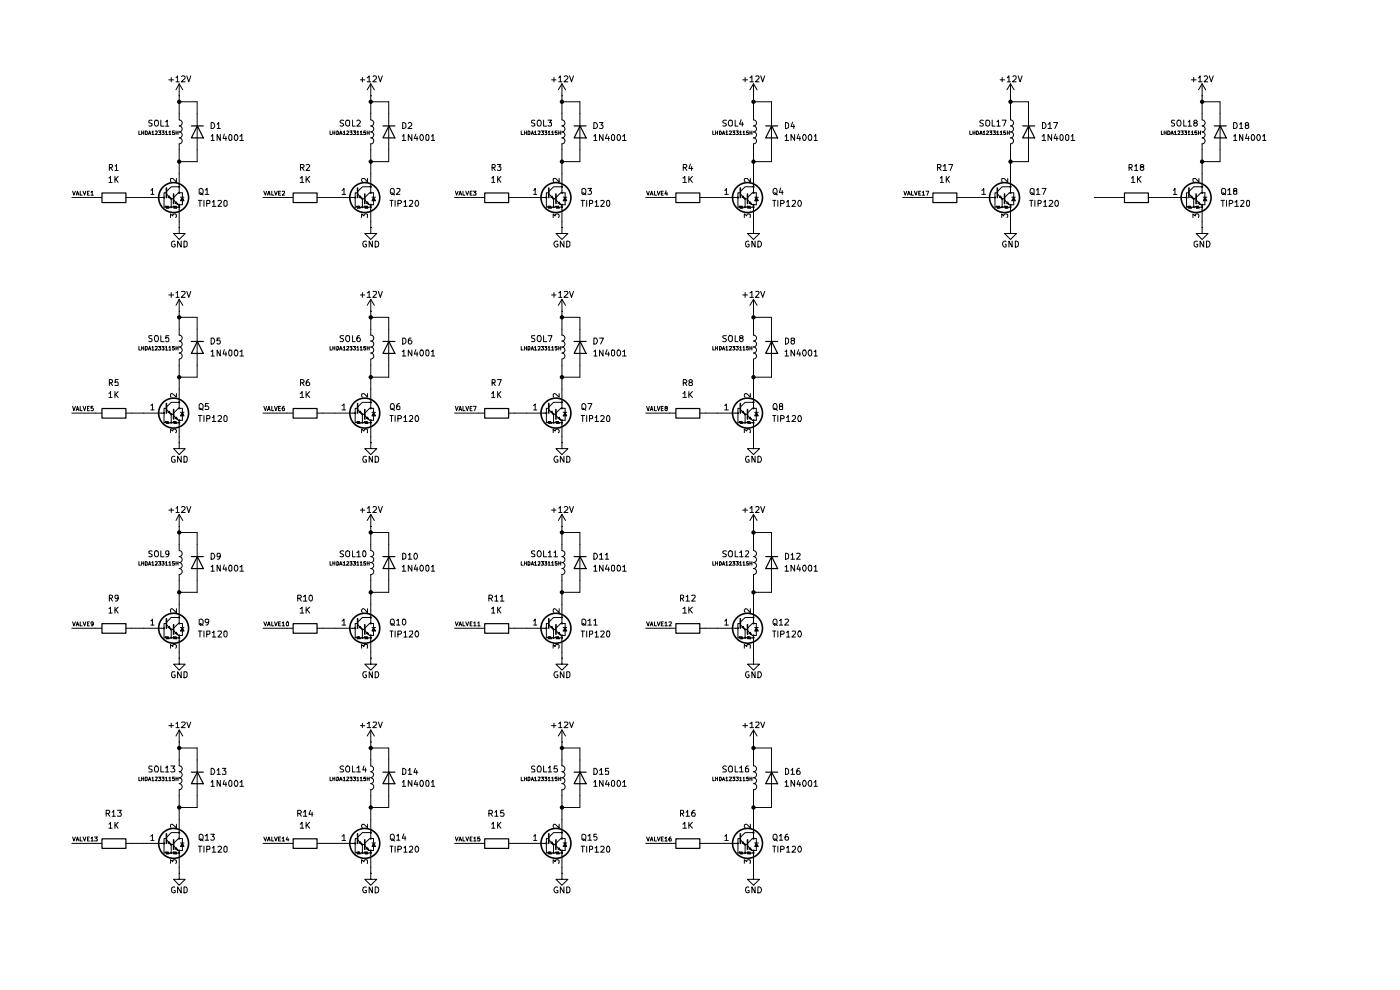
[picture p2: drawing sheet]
<svg xmlns="http://www.w3.org/2000/svg" width="297mm" height="210mm" viewBox="0 0 297 210" stroke-linecap="round" stroke-linejoin="round" font-family="sans-serif">
<g fill="none" stroke="#000" stroke-width=".21">
<path d="M35.8 16.9h1M36.3 16.4v1M37.3 16.5l.4-.4v1.3M37.3 17.4h.7M38 17.8l-.7 1.2M38 17.8l.8 1.2M38 17.8v7.6M38.5 16.3l.2-.2h.3l.3 .4-.9 .9h.9M39.6 16.1l.4 1.3 .5-1.3M76.5 16.9h.9M76.9 16.4v1M77.9 16.5l.4-.4v1.3"/>
<path d="M77.9 17.4h.8M78.7 17.8v7.6M78.7 17.8l-.8 1.2M78.7 17.8l.7 1.2M79.2 16.3l.1-.2 .5 .1v.5l-.7 .7h.7M80.3 16.1l.4 1.3 .4-1.3M117 16.9h.9M117.5 16.4v1M118.5 16.5l.4-.4v1.3M118.5 17.4h.7M119.2 17.8v7.6M119.2 17.8l-.8 1.2"/>
<path d="M119.2 17.8l.8 1.2M119.7 16.3l.2-.2h.3l.3 .4-.9 .9h.9M120.8 16.1l.4 1.3 .5-1.3M157.6 16.9h1M158.1 16.4v1M159.1 16.5l.4-.4v1.3M159.1 17.4h.8M159.9 17.8v7.6M159.9 17.8l-.8 1.2M159.9 17.8l.7 1.2M160.4 16.3l.4-.2 .2 .4-.7 .9h.7M161.4 16.1l.4 1.3 .4-1.3"/>
<path d="M212.2 16.9h.9M212.6 16.4v1M213.7 16.5l.3-.4v1.3M213.7 17.4h.7M214.4 17.8v7.6M214.4 17.8l-.8 1.2M214.4 17.8l.7 1.2M214.9 16.3l.2-.2h.3l.2 .2v.4l-.8 .7h.8M216 16.1l.4 1.3 .4-1.3M252.7 16.9h1M253.2 16.4v1M254.3 16.5l.3-.4v1.3"/>
<path d="M254.3 17.4h.7M255 17.8l-.7 1.2M255 17.8l.8 1.2M255 17.8v7.6M255.4 16.3l.2-.2h.3l.3 .2-.1 .4-.7 .7h.8M256.5 16.1l.5 1.3 .4-1.3M23.1 37.8l.4-.4v1.3M23.1 38.7h.7M23.2 35.6l.6-.1v-.5l-.6-.1v1.3M23.5 35.6l.4 .6M24.4 35.2l.3-.3v1.3M24.4 37.4v1.3"/>
<path d="M24.4 36.2h.7M24.6 37.9l.5 .8M25.1 37.4l-.7 .8M29.5 27.8v.7h.3M30.1 27.8v.7M30.1 28.2h.4M30.5 27.8v.7M30.8 27.8l.4 .1v.6h-.4zM31.5 28.5l.2-.7 .3 .7M31.6 28.4h.3M32.3 28l.1-.2v.7M32.3 25.6l-.5-.1-.2 .2 .1 .4 .6 .1v.5h-.7"/>
<path d="M32.3 28.5h.4M32.9 25.7l.2-.2 .4 .2 .1 .6-.3 .5-.4-.2zM32.9 27.9h.5v.2l-.5 .4h.5M33.6 27.8h.5l-.2 .3h.1l.1 .3-.5 .1M34.1 25.5v1.3h.7M34.4 27.8h.4l-.3 .3 .3 .1v.3h-.4M35.1 28l.2-.2v.7M35.1 25.8l.4-.3v1.3M35.1 28.5h.5M35.1 26.8h.7M35.8 28l.3-.2v.7M35.8 28.5h.4"/>
<path d="M37 27.8h-.4v.4l.3-.1 .1 .4h-.4M37.3 28.2h.5M37.3 27.8v.7M37.4 37.8v.8l-.7-.8h-.5v.7M37.8 27.8v.7M38 39.5l.1 .1v.1l-.2-.1zM38 20.3h.1M38 30.5v9M38 21.6h3.8v12.7h-3.8M38 25.4a.64 .64 0 0 1 .7 .7 .64 .64 0 0 1-.7 .6 .64 .64 0 0 1 .7 .6 .64 .64 0 0 1-.7 .7 .64 .64 0 0 1 .7 .6 .64 .64 0 0 1-.7 .7 .64 .64 0 0 1 .7 .6 .64 .64 0 0 1-.7 .6M44.8 28.9l.3-.4v1.3M44.8 26a.65 .65 0 0 1 .8 .6 .65 .65 0 0 1-.8 .7z"/>
<path d="M44.8 29.8h.7M46.1 26.3l.3-.3v1.3M46.1 27.3h.6M46.7 28.5v1.3l-.6-1.3v1.3M47.6 28.4l-.3 1h.8M47.9 29v.8M48.8 28.5l.4 .3v.7l-.4 .3a.9 .9 0 0 1 0-1.3zM49.9 28.6a.6 .6 0 0 1 .6 .5 .6 .6 0 0 1-.5 .7l-.3-.5zM50.9 28.9l.4-.4v1.3M50.9 29.8h.7M63.7 37.8l.4-.4v1.3M63.7 38.7h.7"/>
<path d="M63.8 35.6h.5l.2-.3-.1-.3-.6-.1v1.3M64.1 35.6l.4 .6M64.9 35l.5-.1 .3 .2-.8 1.1h.8M64.9 37.4v1.3M65.1 37.9l.6 .8M65.7 37.4l-.8 .8M70 27.8v.7h.4M70.6 28.2h.4M70.6 27.8v.7M71 27.8v.7M71.5 27.8a.42 .42 0 0 1 .4 .3 .42 .42 0 0 1-.2 .4h-.2zM72.1 28.5l.2-.7 .3 .7"/>
<path d="M72.1 28.4h.5M72.8 28l.3-.2v.7M72.8 28.5h.4M72.9 25.6l-.5-.1-.3 .2 .1 .3a.57 .57 0 0 1 .6 .7h-.7M73.4 25.7l.3-.2 .5 .2v.9l-.3 .2-.3-.1a.74 .74 0 0 1-.2-1zM73.6 27.9l.2-.1 .2 .2-.5 .5h.5M74.3 27.8h.4l-.3 .3 .3 .1v.3h-.4M74.8 25.5v1.3h.6M74.9 27.8h.5l-.2 .3h.2v.3l-.5 .1M75.7 28l.2-.2v.7M75.7 25.7l.2-.2h.3l.3 .2-.1 .4-.7 .7h.8M75.7 28.5h.4"/>
<path d="M76.5 28l.1-.2v.7M76.5 28.5h.4M77.6 27.8h-.4l-.1 .4 .5-.1v.4h-.5M77.9 28.2h.4M77.9 27.8v.7M78 37.8v.8l-.7-.8h-.4l-.2 .2v.4l.2 .1M78.3 27.8v.7M78.6 39.5l.2 .1-.1 .1-.2-.1zM78.7 20.3h.1M78.7 25.4a.63 .63 0 0 1 .6 .7 .63 .63 0 0 1-.6 .6 .63 .63 0 0 1 .6 .6 .63 .63 0 0 1-.6 .7 .63 .63 0 0 1 .6 .6 .63 .63 0 0 1-.6 .7 .63 .63 0 0 1 .6 .6 .63 .63 0 0 1-.6 .6M78.7 21.6h3.8v12.7h-3.8M78.7 30.5v9"/>
<path d="M85.3 28.9l.4-.4v1.3M85.3 29.8h.8M85.4 26h.3l.4 .3v.7l-.4 .3h-.3zM86.6 26.2l.2-.2h.3l.3 .3-.1 .3-.8 .7h.9M87.4 28.5v1.3l-.8-1.3v1.3M88.2 28.4l-.3 1h.7M88.5 29v.8M89.2 28.6a.6 .6 0 0 1 .7 .5 .6 .6 0 0 1-.5 .7l-.3-.5zM90.6 28.5a.75 .75 0 0 1 .2 1.3l-.5-.3v-.7zM91.5 28.9l.4-.4v1.3M91.5 29.8h.7M104.3 37.8l.3-.4v1.3"/>
<path d="M104.3 38.7h.7M104.4 35.6l.6-.1v-.5l-.6-.1v1.3M104.6 35.6l.5 .6M105.5 34.9h.8l-.5 .5 .5 .1v.6h-.8M105.6 37.4v1.3M105.7 37.9l.6 .8M106.3 37.4l-.7 .8M110.6 27.8v.7h.4M111.3 28.2h.4M111.3 27.8v.7M111.7 27.8v.7M112 27.8l.4 .2v.5h-.4z"/>
<path d="M112.7 28.5l.2-.7 .3 .7M112.8 28.4h.3M113.4 28l.2-.2v.7M113.4 28.5h.5M113.5 25.6l-.5-.1-.2 .2 .1 .4 .6 .1v.5h-.7M114 25.7l.3-.2 .4 .2 .1 .6-.3 .5-.5-.2zM114.1 27.9h.5v.2l-.5 .4h.5M114.8 27.8h.5l-.2 .3h.1l.1 .3-.5 .1M115.3 25.5v1.3h.7M115.6 27.8h.4l-.3 .3 .3 .1v.3h-.4M116.2 25.5h.8l-.4 .5 .4 .1v.6h-.8M116.3 28l.2-.2v.7"/>
<path d="M116.3 28.5h.5M117 28l.3-.2v.7M117 28.5h.4M118.2 27.8h-.4v.4h.4v.3h-.4M118.5 28.2h.5M118.5 27.8v.7M118.6 37.8v.8l-.7-.8h-.5v.7M119 27.8v.7M119.1 39.5l.2 .1v.1l-.2-.1zM119.2 20.3h.1M119.2 25.4a.63 .63 0 0 1 .6 .7 .63 .63 0 0 1-.6 .6 .63 .63 0 0 1 .6 .6 .63 .63 0 0 1-.6 .7 .63 .63 0 0 1 .6 .6 .63 .63 0 0 1-.6 .7 .63 .63 0 0 1 .6 .6 .63 .63 0 0 1-.6 .6M119.2 30.5v9"/>
<path d="M119.2 21.6h3.8v12.7h-3.8M124.7 40h.8l-.4 .5h.2l.2 .2-.1 .4h-.7M126 28.9l.3-.4v1.3M126 26a.65 .65 0 0 1 .7 .6 .65 .65 0 0 1-.7 .7zM126 29.8h.7M127.2 26h.7l-.4 .5 .3 .1v.6h-.6M127.9 28.5v1.3l-.7-1.3v1.3M128.8 28.4l-.4 1h.9M129.1 29v.8M130 28.5l.4 .3v.7l-.3 .3-.4-.3v-.7zM131.1 28.6l.1-.1a.68 .68 0 0 1 .5 .7 .68 .68 0 0 1-.5 .6l-.2-.1-.1-.4zM132.1 28.9l.4-.4v1.3"/>
<path d="M132.1 29.8h.7M144.9 37.8l.4-.4v1.3M144.9 38.7h.7M144.9 35.6h.6l.2-.3-.1-.3-.7-.1v1.3M145.3 35.6l.4 .6M146.1 37.4v1.3M146.3 37.9l.6 .8M146.5 34.8l-.4 .9h.9M146.7 35.3v.9M146.9 37.4l-.8 .8M151.2 27.8v.7h.4M151.8 28.2h.4"/>
<path d="M151.8 27.8v.7M152.2 27.8v.7M152.7 27.8a.42 .42 0 0 1 .4 .3 .42 .42 0 0 1-.2 .4h-.2zM153.2 28.5l.3-.7 .3 .7M153.3 28.4h.4M154 28l.2-.2v.7M154 28.5h.4M154.1 25.6l-.5-.1-.3 .2 .1 .3a.57 .57 0 0 1 .6 .7h-.7M154.6 25.7l.3-.2 .5 .2v.9l-.3 .2-.3-.1a.74 .74 0 0 1-.2-1zM154.7 27.9l.3-.1 .2 .1-.5 .6h.5M155.4 27.8h.5l-.3 .3 .3 .1v.3h-.5M156 25.5v1.3h.5"/>
<path d="M156.1 27.8h.5l-.2 .3h.1l.1 .3-.5 .1M156.9 28l.2-.2v.7M156.9 28.5h.4M157.2 25.4l-.3 .9h.8M157.5 25.9v.9M157.6 28l.2-.2v.7M157.6 28.5h.5M158.7 27.8h-.3l-.1 .4 .4-.1v.4h-.4M159.1 28.2h.4M159.1 27.8v.7M159.2 37.8v.8l-.7-.8h-.4l-.2 .2v.4l.2 .1M159.5 27.8v.7"/>
<path d="M159.8 39.5l.2 .1-.1 .1-.2-.1zM159.9 20.3h.1M159.9 25.4a.63 .63 0 0 1 .6 .7 .63 .63 0 0 1-.6 .6 .63 .63 0 0 1 .6 .6 .63 .63 0 0 1-.6 .7 .63 .63 0 0 1 .6 .6 .63 .63 0 0 1-.6 .7 .63 .63 0 0 1 .6 .6 .63 .63 0 0 1-.6 .6M159.9 21.6h3.8v12.7h-3.8M159.9 30.5v9M165.6 39.9l-.2 .9h.7M166.5 28.9l.4-.4v1.3M166.5 29.8h.8M166.6 26h.3l.4 .3v.7l-.4 .3h-.3zM168.1 25.9l-.3 .9h.8M168.4 26.4v.9M168.6 28.5v1.3l-.8-1.3v1.3"/>
<path d="M169.4 28.4l-.3 1h.7M169.7 29v.8M170.4 28.6a.6 .6 0 0 1 .7 .5 .6 .6 0 0 1-.5 .7l-.3-.5zM171.5 28.8l.3-.3a.71 .71 0 0 1 .4 .6 .71 .71 0 0 1-.3 .7l-.4-.3zM172.7 28.9l.4-.4v1.3M172.7 29.8h.7M198.9 35.6h.5l.2-.3v-.3l-.7-.1v1.3M199.2 35.6l.4 .6M199.5 37.8l.3-.4v1.3M199.5 38.7h.7M200.1 35.2l.4-.3v1.3M200.1 36.2h.7"/>
<path d="M200.7 37.4v1.3M200.9 37.9l.5 .8M201.3 34.9h.8l-.5 1.3M201.4 37.4l-.7 .8M205.7 27.8v.7h.5M206.4 28.2h.4M206.4 27.8v.7M206.8 27.8v.7M207.2 27.8l.4 .2v.4l-.2 .1h-.2zM207.9 28.5l.2-.7 .3 .7M207.9 28.4h.4M208.5 28l.3-.2v.7"/>
<path d="M208.5 28.5h.5M208.6 25.6l-.5-.1-.2 .2 .1 .4 .5 .1 .1 .3a.48 .48 0 0 1-.7 .2M209.1 25.7l.3-.2a.46 .46 0 0 1 .6 .4v.4a.47 .47 0 0 1-.4 .5 .47 .47 0 0 1-.5-.2zM209.3 27.9l.2-.1 .2 .2-.5 .5h.5M210 27.8h.4l-.3 .3h.3v.4h-.4M210.5 25.5v1.3h.6M210.7 27.8h.5l-.3 .3 .3 .1v.3h-.5M211.4 28l.3-.2v.7M211.4 28.5h.5M211.5 25.8l.3-.3v1.3M211.5 26.8h.7M212.2 28l.2-.2v.7"/>
<path d="M212.2 28.5h.4M212.6 25.5h.8l-.5 1.3M213.3 27.8h-.4v.4l.4-.1 .1 .3-.5 .1M213.7 28.2h.4M213.7 27.8v.7M213.8 37.8v.8l-.8-.8-.5 .1 .1 .6M214.1 27.8v.7M214.3 39.5l.2 .1-.1 .1-.2-.1zM214.4 20.3h.1M214.4 25.4a.63 .63 0 0 1 .6 .7 .63 .63 0 0 1-.6 .6 .63 .63 0 0 1 .6 .6 .63 .63 0 0 1-.6 .7 .63 .63 0 0 1 .6 .6 .63 .63 0 0 1-.6 .7 .63 .63 0 0 1 .6 .6 .63 .63 0 0 1-.6 .6M214.4 30.5v9M214.4 21.6h3.8v12.7h-3.8"/>
<path d="M221.1 28.9l.4-.4v1.3M221.1 40h.8l-.6 1.2M221.1 29.8h.7M221.1 26a.65 .65 0 0 1 .8 .6 .65 .65 0 0 1-.8 .7zM222.3 26.3l.5-.3v1.3M222.3 27.3h.8M223.1 28.5v1.3l-.8-1.3v1.3M223.5 26h.9l-.6 1.3M223.9 28.4l-.3 1h.9M224.2 29v.8M224.9 28.8l.2-.3a.71 .71 0 0 1 .5 .6 .71 .71 0 0 1-.4 .7l-.3-.3zM226.3 28.5l.4 .3v.7l-.2 .3-.4-.3v-.7z"/>
<path d="M227.2 28.9l.4-.4v1.3M227.2 29.8h.8M239.5 35.6l.6-.1v-.5l-.6-.1v1.3M239.8 35.6l.4 .6M240 37.8l.4-.4v1.3M240 38.7h.8M240.7 35.2l.3-.3v1.3M240.7 36.2h.7M241.3 37.4v1.3M241.5 37.9l.6 .8M242.1 37.4l-.8 .8M242.1 35.4l-.2-.2 .1-.2h.6l.1 .2-.2 .2h-.4l-.2 .2v.3l.2 .3 .5-.1 .1-.2v-.3l-.3-.2"/>
<path d="M246.4 27.8v.7h.3M247 28.2h.4M247 27.8v.7M247.4 27.8v.7M247.7 27.8a.43 .43 0 0 1 .5 .2 .43 .43 0 0 1-.1 .5h-.4zM248.4 28.5l.3-.7 .2 .7M248.5 28.4h.3M249.2 28l.1-.2v.7M249.2 25.6l-.4-.1-.3 .2 .1 .4 .6 .1v.5h-.7M249.2 28.5h.4M249.8 25.7l.5-.2a.86 .86 0 0 1 0 1.3 .46 .46 0 0 1-.6-.5zM249.9 27.9h.4v.2l-.4 .4h.4"/>
<path d="M250.5 27.8h.5l-.2 .3h.2v.3l-.5 .1M251.1 25.5v1.3h.6M251.3 27.8h.4l-.2 .3h.2v.4h-.4M252.1 28l.1-.2v.7M252.1 25.8l.3-.3v1.3M252.1 28.5h.4M252.1 26.8h.7M252.7 28l.3-.2v.7M252.7 28.5h.5M253.5 26.1l-.3-.4 .3-.2h.2l.3 .3-.8 .4 .1 .5 .2 .1h.2l.3-.3v-.3l-.3-.1M253.9 27.8h-.4v.4h.4v.3h-.4M254.3 28.2h.4"/>
<path d="M254.3 27.8v.7M254.3 37.8v.8l-.7-.8h-.4v.7M254.7 27.8v.7M255 39.5l.1 .1v.1l-.2-.1zM255 20.3h.1M255 25.4a.63 .63 0 0 1 .7 .7 .63 .63 0 0 1-.7 .6 .63 .63 0 0 1 .7 .6 .63 .63 0 0 1-.7 .7 .63 .63 0 0 1 .7 .6 .63 .63 0 0 1-.7 .7 .63 .63 0 0 1 .7 .6 .63 .63 0 0 1-.7 .6M255 30.5v9M255 21.6h3.8v12.7h-3.8M261.7 28.9l.3-.4v1.3M261.7 26a.65 .65 0 0 1 .8 .6 .65 .65 0 0 1-.8 .7zM261.7 29.8h.7M263 26.3l.3-.3v1.3"/>
<path d="M263 27.3h.7M263.7 28.5v1.3l-.7-1.3v1.3M264.4 26.6l-.2-.4v-.1l.5-.1 .2 .3-.2 .3h-.5v.2v.4l.2 .1 .4-.1 .1-.2v-.2l-.2-.2M264.5 28.4l-.3 1h.8M264.8 29v.8M265.5 28.7l.3-.2a.68 .68 0 0 1 .4 .7 .68 .68 0 0 1-.4 .6l-.3-.1zM266.8 28.6a.6 .6 0 0 1 .7 .5 .6 .6 0 0 1-.5 .7l-.4-.5zM267.9 28.9l.3-.4v1.3M267.9 29.8h.7M15.2 41.9h6.4M15.4 40.6l.3 .8 .3-.8M16.2 41.4l.2-.8 .4 .8"/>
<path d="M16.3 41.1h.4M17 40.6v.8h.4M17.6 40.6l.3 .8 .3-.8M18.5 41h.3M19 40.6h-.5v.8h.5M19.3 40.8l.3-.2v.8M19.3 41.4h.5M26.7 41.9h7.9M32 40.4l.3-.4v1.2M32 41.2h.7M34.7 41.8l.2 .1v.1l-.2-.1zM35.3 40.6l1-1h1.7v1.3h-.2l-1 1"/>
<path d="M35.3 40.9h-.5v3h.3v-.2l.2 .5 .1-.5 .2 .5v-.5l.2 .5 .1-.3h.4M35.3 41.1l1 1.1h.5M35.6 41.8l.3-.2 .3 .5zM36.2 46.1v-.7l.5 .4v-.3h.6l.1 .5-.1 .1M36.3 42.1l.1 .1v.1l-.2-.1zM36.3 43.8l.1 .1v.2l-.2-.2zM36.3 42.2v1.7h.4l.1-.2 .1 .5 .2-.5 .1 .5 .1-.5 .1 .5 .2-.3h.4M36.8 42.4l1 1h.2v.5M37.1 51.2a.46 .46 0 0 0-.7 .2v.7l.2 .2 .3 .1 .3-.2v-.4h-.3M37.2 43.1l.2-.3 .3 .5zM38 40.8l.1 .1v.1l-.2-.1zM38 43.3l.1 .1v.1l-.2-.1z"/>
<path d="M38 43.8l.1 .1v.2l-.2-.2zM38 48.3v1.2h1.3l-1.3 1.3-1.2-1.3h1.2M38 48.3h.1M38 43.9v4.4M38 40.9h.7v.9M38.3 41.8h.7M38.4 51.1v1.3l-.7-1.3v1.3M38.7 41.8l.3 .8h-.7zM38.7 42.6v.8h-.7M39 51.1l.7 .3v.7a.52 .52 0 0 1-.7 .3zM42.1 42.5h.7M42.2 40.1l.3-.1h.3a.74 .74 0 0 1 .2 1.1l-.2 .1-.6-.1z"/>
<path d="M42.4 40.9l.7 .4M42.4 42.5v1.3M43.3 42.5v1.3M43.5 40.3l.4-.3v1.2M43.5 41.2h.8M43.9 43.2h.5l.1-.2v-.4l-.6-.1v1.3M45 42.8h.2l.2-.3v1.3M45 43.8h.8M46.2 42.6l.5-.1 .3 .3-.8 1h.8M47.6 42.6l.3-.1 .3 .3v.7l-.3 .3-.4-.3zM55.8 41.9h6.3M56 40.6l.3 .8 .3-.8"/>
<path d="M56.7 41.4l.4-.8 .2 .8M56.8 41.1h.4M57.7 40.6v.8h.4M58.3 40.6l.2 .8 .3-.8M59.1 41h.3M59.5 40.6h-.4v.8h.4M59.9 40.6h.5v.3l-.5 .5h.5M67.2 41.9h8.1M72.6 40.4l.4-.4v1.2M72.6 41.2h.7M75.3 41.8l.2 .1-.1 .1-.2-.1zM75.9 40.6l1-1h1.8v1.3h-.3l-1 1"/>
<path d="M75.9 40.9h-.5v3h.2l.2-.2 .1 .5 .1-.5 .1 .5 .1-.5 .2 .5 .1-.3h.4M75.9 41.1l1 1.1h.5M76.5 41.6l.2 .5-.5-.3zM76.7 46.1v-.7l.5 .4 .3-.4 .5 .1-.1 .6M76.8 42.1l.2 .1-.1 .1-.1-.1zM76.8 43.8l.2 .1-.1 .2-.1-.2zM76.9 42.2v1.7h.3l.2-.2 .1 .5 .1-.5 .1 .5 .2-.5 .1 .5 .1-.3h.6M77.4 42.4l1 1h.3v.5M77.7 43.1l.3-.3 .2 .5zM77.7 51.2a.58 .58 0 0 0-.8 .6 .58 .58 0 0 0 .8 .5v-.5h-.2M78.6 40.8l.2 .1-.1 .1-.2-.1zM78.6 43.3l.2 .1-.1 .1-.2-.1z"/>
<path d="M78.6 43.8l.2 .1-.1 .2-.2-.2zM78.7 48.3v1.2h1.2l-1.2 1.3-1.3-1.3h1.3M78.7 48.3h.1M78.7 40.9h.5v.9M78.7 43.9v4.4M78.9 41.8h.8M79 51.1v1.3l-.7-1.3v1.3M79.2 41.8l.5 .8h-.8zM79.2 42.6v.8h-.5M79.6 51.1a.65 .65 0 0 1 .8 .7 .65 .65 0 0 1-.8 .6zM82.7 42.5h.7M82.9 40.1l.5-.1a.86 .86 0 0 1 0 1.2 .46 .46 0 0 1-.6-.4z"/>
<path d="M83.1 40.9l.6 .4M83.1 42.5v1.3M83.8 42.5v1.3M84.2 40h.6v.5l-.7 .7h.7M84.4 43.2h.5l.3-.3-.1-.3-.7-.1v1.3M85.7 42.8l.3-.3v1.3M85.7 43.8h.7M86.9 42.6h.6v.4l-.7 .8h.7M88.2 42.6a.61 .61 0 0 1 .7 .5 .61 .61 0 0 1-.4 .7l-.3-.1-.1-.4zM96.4 41.9h6.4M96.6 40.6l.3 .8 .3-.8M97.4 41.4l.2-.8 .4 .8"/>
<path d="M97.5 41.1h.4M98.2 40.6v.8h.4M98.8 40.6l.3 .8 .3-.8M99.7 41h.3M100.2 40.6h-.5v.8h.5M100.4 40.6h.6l-.3 .3h.2l.1 .2-.1 .3-.5-.1M107.9 41.9h7.9M113.2 40.4l.3-.4v1.2M113.2 41.2h.7M115.8 41.8l.2 .1v.1l-.2-.1zM116.4 40.6l1-1h1.8v1.3h-.2l-1.1 1M116.4 40.9h-.5v3h.3l.1-.2 .1 .5 .2-.5 .1 .5 .1-.5 .1 .5 .2-.3h.3"/>
<path d="M116.4 41.1l1 1.1h.5M117.1 41.6l.2 .5-.5-.3zM117.3 46.1v-.7l.5 .4 .2-.4 .5 .1 .1 .5-.2 .1M117.4 42.1l.2 .1-.1 .1-.2-.1zM117.4 43.8l.2 .1-.1 .2-.2-.2zM117.4 42.2v1.7h.5v-.2l.2 .5 .1-.5 .2 .5v-.5l.2 .5 .1-.3h.5M117.9 42.4l1.1 1h.2v.5M118.3 51.2a.58 .58 0 0 0-.8 .6 .58 .58 0 0 0 .8 .5l.1-.5h-.3M118.4 43.1l.2-.3 .3 .5zM119.1 40.8l.2 .1v.1l-.2-.1zM119.1 43.3l.2 .1v.1l-.2-.1zM119.1 43.8l.2 .1v.2l-.2-.2z"/>
<path d="M119.2 48.3v1.2h1.3l-1.3 1.3-1.3-1.3h1.3M119.2 48.3h.1M119.2 40.9h.7v.9M119.2 43.9v4.4M119.5 41.8h.7M119.6 51.1v1.3l-.7-1.3v1.3M119.9 41.8l.3 .8h-.7zM119.9 42.6v.8h-.7M120.2 51.1l.7 .3v.7a.52 .52 0 0 1-.7 .3zM123.3 42.5h.7M123.4 40.1l.3-.1h.3a.74 .74 0 0 1 .2 1.1l-.2 .1-.6-.1zM123.6 40.9l.7 .4"/>
<path d="M123.6 42.5v1.3M124.5 42.5v1.3M125.1 43.2h.5l.1-.2v-.4l-.6-.1v1.3M126.2 42.8h.2l.2-.3v1.3M126.2 43.8h.8M127.4 42.6l.5-.1 .3 .3-.8 1h.8M128.8 42.6l.3-.1a.9 .9 0 0 1 0 1.3l-.4-.3zM137 41.9h6.3M137.2 40.6l.3 .8 .3-.8M137.9 41.4l.4-.8 .2 .8M138 41.1h.4M138.9 40.6v.8h.4"/>
<path d="M139.4 40.6l.3 .8 .3-.8M140.3 41h.3M140.7 40.6h-.4v.8h.4M141.3 40.5l-.2 .6h.5M141.5 40.8v.6M148.4 41.9h8M153.8 40.4l.3-.4v1.2M153.8 41.2h.7M156.5 41.8l.2 .1-.1 .1-.2-.1zM157.1 40.6l1-1h1.8v1.3h-.3l-1 1M157.1 40.9h-.6v3h.3l.1-.2 .2 .5v-.5l.2 .5 .1-.5 .2 .5v-.3h.5M157.1 41.1l1 1.1h.5"/>
<path d="M157.4 41.8l.2-.2 .3 .5zM157.9 46.1v-.7l.5 .4 .3-.4 .5 .1-.1 .6M158 42.1l.2 .1-.1 .1-.2-.1zM158 43.8l.2 .1-.1 .2-.2-.2zM158.1 42.2v1.7h.3l.2-.2 .1 .5 .1-.5 .1 .5 .2-.5 .1 .5 .1-.3h.6M158.6 42.4l1 1h.3v.5M158.8 51.2a.61 .61 0 0 0-.6 .3 .61 .61 0 0 0 0 .7l.4 .2 .3-.2v-.4h-.2M158.9 43.1l.3-.3 .2 .5zM159.8 40.8l.2 .1-.1 .1-.2-.1zM159.8 43.3l.2 .1-.1 .1-.2-.1zM159.8 43.8l.2 .1-.1 .2-.2-.2zM159.9 48.3v1.2h1.2l-1.2 1.3-1.3-1.3h1.3"/>
<path d="M159.9 48.3h.1M159.9 40.9h.5v.9M159.9 43.9v4.4M160.1 41.8h.8M160.2 51.1v1.3l-.7-1.3v1.3M160.4 41.8l.5 .8h-.8zM160.4 42.6v.8h-.5M160.8 51.1a.65 .65 0 0 1 .7 .7 .65 .65 0 0 1-.7 .6zM163.9 42.5h.7M164.1 40.1l.2-.1 .5 .1v.7l-.3 .4-.4-.1zM164.3 40.9l.6 .4M164.3 42.5v1.3"/>
<path d="M165 42.5v1.3M165.6 43.2h.5l.3-.3-.1-.3-.7-.1v1.3M165.9 40.4v.8M166.9 42.8l.3-.3v1.3M166.9 43.8h.7M168.1 42.6h.6v.4l-.7 .8h.7M169.4 42.6a.61 .61 0 0 1 .7 .5 .61 .61 0 0 1-.4 .7l-.3-.1-.2-.4zM191.5 41.9h6.4M191.8 40.6l.2 .8 .4-.8M192.5 41.4l.3-.8 .3 .8M192.6 41.1h.4M193.4 40.6v.8h.4"/>
<path d="M194 40.6l.3 .8 .3-.8M194.9 41h.3M195.3 40.6h-.4v.8h.4M195.7 40.8l.2-.2v.8M195.7 41.4h.5M196.4 40.6h.6l-.3 .8M202.9 41.9h8.1M208.3 40.4l.4-.4v1.2M208.3 41.2h.7M211 41.8l.2 .1-.1 .1-.2-.1zM211.6 40.6l1-1h1.8v1.3h-.3l-1 1M211.6 40.9h-.5v3h.2l.2-.2 .1 .5 .2-.5v.5l.2-.5 .1 .5 .2-.3h.3"/>
<path d="M211.6 41.1l1 1.1h.5M212 41.8l.3-.2 .2 .5zM212.5 46.1v-.7l.4 .4 .3-.4 .5 .1 .1 .5-.2 .1M212.5 42.1l.2 .1v.1l-.2-.1zM212.5 43.8l.2 .1v.2l-.2-.2zM212.6 42.2v1.7h.4l.1-.2 .2 .5 .1-.5 .1 .5 .1-.5 .2 .5 .1-.3h.5M213.1 42.4l1 1h.3v.5M213.4 51.2a.58 .58 0 0 0-.7 .6 .58 .58 0 0 0 .7 .5v-.5h-.1M213.5 43.1l.3-.3 .2 .5zM214.3 40.8l.2 .1-.1 .1-.2-.1zM214.3 43.3l.2 .1-.1 .1-.2-.1zM214.3 43.8l.2 .1-.1 .2-.2-.2z"/>
<path d="M214.4 48.3v1.2h1.2l-1.2 1.3-1.3-1.3h1.3M214.4 48.3h.1M214.4 40.9h.7v.9M214.4 43.9v4.4M214.6 41.8h.8M214.7 51.1v1.3l-.7-1.3v1.3M215.1 41.8l.3 .8h-.8zM215.1 42.6v.8h-.7M215.4 51.1a.64 .64 0 0 1 .7 .7 .64 .64 0 0 1-.7 .6zM218.4 42.5h.7M218.6 40.1l.3-.1 .5 .1v1l-.3 .1a.46 .46 0 0 1-.6-.4zM218.8 40.9l.7 .4"/>
<path d="M218.8 42.5v1.3M219.5 42.5v1.3M219.9 40.3l.3-.3v1.2M219.9 41.2h.7M220.2 43.2l.6-.1v-.5l-.6-.1v1.3M221.4 42.8l.3-.3v1.3M221.4 43.8h.7M222.6 42.6l.5-.1 .3 .3-.9 1h.9M223.9 42.6h.6v1.1a.56 .56 0 0 1-.7-.2 .56 .56 0 0 1 .1-.7zM232.2 41.9h6.3M243.6 41.9h7.9M248.9 40.4l.4-.4v1.2"/>
<path d="M248.9 41.2h.8M251.7 41.8l.1 .1v.1l-.2-.1zM252.2 40.6l1-1h1.8v1.3h-.2l-1.1 1M252.2 40.9h-.5v3h.3l.1-.2 .1 .5 .1-.5 .2 .5 .1-.5 .1 .5 .1-.3h.4M252.2 41.1l1 1.1h.5M252.6 41.8l.2-.2 .3 .5zM253.1 46.1v-.7l.5 .4v-.3h.7v.6M253.2 42.1l.2 .1-.1 .1-.2-.1zM253.2 43.8l.2 .1-.1 .2-.2-.2zM253.2 42.2v1.7h.4l.1-.2 .1 .5 .2-.5 .1 .5 .2-.5v.5l.2-.3h.5M253.7 42.4l1.1 1h.2v.5M254 51.2l-.3-.1-.4 .3v.7l.4 .3 .4-.2v-.4h-.3"/>
<path d="M254.1 43.1l.2-.3 .3 .5zM255 40.8l.1 .1v.1l-.2-.1zM255 43.3l.1 .1v.1l-.2-.1zM255 43.8l.1 .1v.2l-.2-.2zM255 48.3v1.2h1.3l-1.3 1.3-1.3-1.3h1.3M255 48.3h.1M255 40.9h.6v.9M255 43.9v4.4M255.3 41.8h.7M255.4 51.1v1.3l-.8-1.3v1.3M255.6 41.8l.4 .8h-.7zM255.6 42.6v.8h-.6"/>
<path d="M255.9 51.1a.65 .65 0 0 1 .8 .7 .65 .65 0 0 1-.8 .6zM259 42.5h.8M259.2 40.1l.2-.1a.46 .46 0 0 1 .6 .4v.4a.47 .47 0 0 1-.3 .4 .47 .47 0 0 1-.5-.1zM259.4 40.9l.6 .4M259.4 42.5v1.3M260.2 42.5v1.3M260.4 40.3l.5-.3v1.2M260.4 41.2h.8M260.8 43.2h.5l.2-.3v-.3l-.7-.1v1.3M262 42.8l.4-.3v1.3M262 40.5l-.3-.1v-.4h.7l-.1 .5-.6 .1v.5l.3 .1 .4-.1v-.5l-.3-.1M262 43.8h.7"/>
<path d="M263.2 42.6l.5-.1 .2 .3-.8 1h.8M264.5 42.6l.3-.1 .3 .3v.7l-.3 .3-.3-.1zM29.5 73.5v.8h.3M30.1 73.5v.8M30.1 73.8h.4M30.5 73.5v.8M30.8 73.5l.4 .1v.5l-.2 .2h-.2zM31.5 74.3l.2-.8 .3 .8M31.6 74h.3M32.3 73.7l.1-.2v.8M32.3 71.2l-.7 .1 .1 .4 .6 .3v.3l-.3 .2-.4-.1M32.3 74.3h.4"/>
<path d="M32.9 73.6h.5v.2l-.5 .5h.5M32.9 71.2h.5a.75 .75 0 0 1-.3 1.3 .84 .84 0 0 1-.2-1.3zM33.6 73.5h.5l-.2 .2 .2 .4-.1 .2-.4-.1M34.1 71.2v1.3h.7M34.4 73.5h.4l-.3 .2 .3 .1v.4h-.4M35.1 73.7l.2-.2v.8M35.1 74.3h.5M35.8 73.7l.3-.2v.8M35.8 71.2h-.6l-.1 .6 .2-.2h.3l.2 .2v.5l-.2 .2h-.3l-.2-.2M35.8 74.3h.4M35.8 62.6h1M36.3 62.1v1"/>
<path d="M37 73.5h-.4v.3h.4v.4h-.4M37.3 62.1l.4-.3v1.3M37.3 73.5v.8M37.3 73.8h.5M37.3 63.1h.7M37.8 73.5v.8M38 66h.1M38 63.5v7.6M38 76.2v9M38 63.5l-.7 1.3M38 63.5l.8 1.3M38 67.3h3.8v12.7h-3.8"/>
<path d="M38 71.1a.64 .64 0 0 1 .7 .6 .64 .64 0 0 1-.7 .6 .64 .64 0 0 1 .7 .7 .64 .64 0 0 1-.7 .6 .64 .64 0 0 1 .7 .7 .64 .64 0 0 1-.7 .6 .64 .64 0 0 1 .7 .6 .64 .64 0 0 1-.7 .7M38.5 61.9l.6-.1 .2 .3-.9 1h.9M39.6 61.8l.4 1.3 .5-1.3M44.8 74.6l.3-.3v1.2M44.8 71.7h.5a.72 .72 0 0 1 .2 .8 .72 .72 0 0 1-.7 .5zM44.8 75.5h.7M46.7 71.7h-.6v.6l.1-.2 .5 .1v.7l-.5 .1-.1-.2M46.7 74.3v1.2l-.6-1.2v1.2M47.6 74.2l-.3 .9h.8M47.9 74.7v.8M48.6 74.3h.4l.2 .1v.9l-.3 .2-.3-.1zM49.9 74.3h.4a.82 .82 0 0 1-.3 1.2 .89 .89 0 0 1-.1-1.2z"/>
<path d="M50.9 74.6l.4-.3v1.2M50.9 75.5h.7M70 73.5v.8h.4M70.6 73.8h.4M70.6 73.5v.8M71 73.5v.8M71.5 73.5h.2l.2 .3-.3 .5h-.1zM72.1 74.3l.2-.8 .3 .8M72.1 74h.5M72.8 73.7l.3-.2v.8M72.8 74.3h.4M72.9 71.2h-.6l-.2 .2 .3 .4h.2l.3 .3-.3 .4-.5-.1"/>
<path d="M73.4 71.4l.2-.2h.4l.2 .2v.8l-.3 .3h-.2a.79 .79 0 0 1-.3-1.1zM73.6 73.6l.3-.1 .1 .2-.5 .6h.5M74.3 73.5h.4l-.3 .2 .3 .1v.4h-.4M74.8 71.2v1.3h.6M74.9 73.5h.5l-.2 .2 .2 .4-.1 .2-.4-.1M75.7 73.7l.2-.2v.8M75.7 74.3h.4M76.3 71.2l-.4 .1a.92 .92 0 0 0 0 1.2h.3l.3-.3v-.3l-.3-.3h-.3l-.2 .3M76.5 73.7l.1-.2v.8M76.5 74.3h.4M76.5 62.6h.9M76.9 62.1v1"/>
<path d="M77.6 73.5h-.4l-.1 .3 .4-.1 .1 .5h-.5M77.9 62.1l.4-.3v1.3M77.9 73.8h.4M77.9 63.1h.8M77.9 73.5v.8M78.3 73.5v.8M78.7 66h.1M78.7 71.1a.63 .63 0 0 1 .6 .6 .63 .63 0 0 1-.6 .6 .63 .63 0 0 1 .6 .7 .63 .63 0 0 1-.6 .6 .63 .63 0 0 1 .6 .7 .63 .63 0 0 1-.6 .6 .63 .63 0 0 1 .6 .6 .63 .63 0 0 1-.6 .7M78.7 67.3h3.8v12.7h-3.8M78.7 63.5v7.6M78.7 76.2v9M78.7 63.5l-.8 1.3"/>
<path d="M78.7 63.5l.7 1.3M79.2 61.9l.6-.1v.5l-.7 .8h.7M80.3 61.8l.4 1.3 .4-1.3M85.3 74.6l.4-.3v1.2M85.3 75.5h.8M85.4 71.7h.5l.2 .3v.6l-.4 .4h-.3zM87.2 71.7l-.4 .1-.2 .9 .3 .3h.2l.3-.3v-.3l-.3-.3h-.2l-.3 .3M87.4 74.3v1.2l-.8-1.2v1.2M88.2 74.2l-.3 .9h.7M88.5 74.7v.8M89.2 74.3h.5a.82 .82 0 0 1-.3 1.2 .89 .89 0 0 1-.2-1.2zM90.3 74.4l.2-.1h.3a.82 .82 0 0 1-.2 1.2l-.3-.2z"/>
<path d="M91.5 74.6l.4-.3v1.2M91.5 75.5h.7M110.6 73.5v.8h.4M111.3 73.8h.4M111.3 73.5v.8M111.7 73.5v.8M112 73.5h.4v.2v.4l-.2 .2h-.2zM112.7 74.3l.2-.8 .3 .8M112.8 74h.3M113.4 73.7l.2-.2v.8M113.4 74.3h.5M113.5 71.2l-.7 .1v.3l.7 .4-.1 .4h-.6"/>
<path d="M114.1 73.6h.5v.2l-.5 .5h.5M114.1 71.2h.5a.75 .75 0 0 1-.3 1.3 .84 .84 0 0 1-.2-1.3zM114.8 73.5h.5l-.2 .2 .2 .4-.2 .2-.3-.1M115.3 71.2v1.3h.7M115.6 73.5h.4l-.3 .2 .3 .1v.4h-.4M116.2 71.2h.9l-.5 1.3M116.3 73.7l.2-.2v.8M116.3 74.3h.5M117 73.7l.3-.2v.8M117 74.3h.4M117 62.6h.9M117.5 62.1v1"/>
<path d="M118.2 73.5h-.4v.3h.4v.4h-.4M118.5 62.1l.4-.3v1.3M118.5 73.8h.5M118.5 63.1h.7M118.5 73.5v.8M119 73.5v.8M119.2 66h.1M119.2 71.1a.63 .63 0 0 1 .6 .6 .63 .63 0 0 1-.6 .6 .63 .63 0 0 1 .6 .7 .63 .63 0 0 1-.6 .6 .63 .63 0 0 1 .6 .7 .63 .63 0 0 1-.6 .6 .63 .63 0 0 1 .6 .6 .63 .63 0 0 1-.6 .7M119.2 63.5v7.6M119.2 76.2v9M119.2 63.5l-.8 1.3M119.2 63.5l.8 1.3"/>
<path d="M119.2 67.3h3.8v12.7h-3.8M119.7 61.9l.6-.1 .2 .3-.9 1h.9M120.8 61.8l.4 1.3 .5-1.3M126 74.6l.3-.3v1.2M126 71.7h.5a.72 .72 0 0 1 .2 .8 .72 .72 0 0 1-.7 .5zM126 75.5h.7M127.2 71.7h.8l-.6 1.3M127.9 74.3v1.2l-.7-1.2v1.2M128.8 74.2l-.4 .9h.9M129.1 74.7v.8M129.7 74.4l.2-.1h.3l.2 .1v.9l-.3 .2-.4-.2zM131.1 74.3a.65 .65 0 0 1 .6 .5 .65 .65 0 0 1-.5 .7 .89 .89 0 0 1-.1-1.2z"/>
<path d="M132.1 74.6l.4-.3v1.2M132.1 75.5h.7M151.2 73.5v.8h.4M151.8 73.8h.4M151.8 73.5v.8M152.2 73.5v.8M152.7 73.5h.2l.2 .3-.3 .5h-.1zM153.2 74.3l.3-.8 .3 .8M153.3 74h.4M154 73.7l.2-.2v.8M154 74.3h.4M154.1 71.2h-.6l-.2 .2 .3 .4h.2l.3 .3-.3 .4-.5-.1"/>
<path d="M154.6 71.4l.2-.2h.4l.2 .2v.8l-.3 .3h-.2a.79 .79 0 0 1-.3-1.1zM154.7 73.6h.5l-.5 .7h.5M155.4 73.5h.5l-.3 .2 .3 .1v.4h-.5M156 71.2v1.3h.5M156.1 73.5h.5l-.2 .2 .2 .4-.1 .2-.4-.1M156.9 73.7l.2-.2v.8M156.9 74.3h.4M157.1 71.7l-.2-.3 .2-.2h.4l.1 .2v.2l-.5 .1-.2 .3v.2l.2 .3h.3l.2-.3v-.2l-.2-.3M157.6 62.6h1M157.6 73.7l.2-.2v.8M157.6 74.3h.5M158.1 62.1v1"/>
<path d="M158.7 73.5h-.3l-.1 .3 .4-.1v.5h-.4M159.1 62.1l.4-.3v1.3M159.1 73.8h.4M159.1 63.1h.8M159.1 73.5v.8M159.5 73.5v.8M159.9 66h.1M159.9 71.1a.63 .63 0 0 1 .6 .6 .63 .63 0 0 1-.6 .6 .63 .63 0 0 1 .6 .7 .63 .63 0 0 1-.6 .6 .63 .63 0 0 1 .6 .7 .63 .63 0 0 1-.6 .6 .63 .63 0 0 1 .6 .6 .63 .63 0 0 1-.6 .7M159.9 67.3h3.8v12.7h-3.8M159.9 63.5v7.6M159.9 76.2v9M159.9 63.5l-.8 1.3"/>
<path d="M159.9 63.5l.7 1.3M160.4 61.9l.6-.1v.3l-.7 1h.7M161.4 61.8l.4 1.3 .4-1.3M166.5 74.6l.4-.3v1.2M166.5 75.5h.8M166.6 71.7h.4l.3 .3v.6l-.4 .4h-.3zM168.1 72.2l-.3-.2 .1-.3h.5l.2 .2-.1 .2-.4 .1-.3 .3 .1 .4 .2 .1h.2l.3-.3v-.2l-.3-.3M168.6 74.3v1.2l-.8-1.2v1.2M169.4 74.2l-.3 .9h.7M169.7 74.7v.8M170.4 74.3h.5a.82 .82 0 0 1-.3 1.2 .89 .89 0 0 1-.2-1.2zM171.5 74.4l.2-.1h.3a.82 .82 0 0 1-.2 1.2 .85 .85 0 0 1-.3-1.1z"/>
<path d="M172.7 74.6l.4-.3v1.2M172.7 75.5h.7M15.2 87.6h6.4M15.4 86.2l.3 .9 .3-.9M16.2 87.1l.2-.9 .4 .9M16.3 86.9h.4M17 86.2v.9h.4M17.6 86.2l.3 .9 .3-.9M18.5 86.6h.3M19 86.2h-.5v.9h.5M19.7 86.2h-.4v.4l.3-.1 .2 .5-.2 .1-.3-.1M23.1 83.5l.4-.4v1.2"/>
<path d="M23.1 84.3h.7M23.2 81.2h.6v-.6l-.6-.1v1.3M23.5 81.2l.4 .6M24.4 83.1v1.2M24.6 83.7l.5 .6M25.1 80.5h-.6l-.1 .7 .2-.2h.3l.2 .2v.5h-.7M25.1 83.1l-.7 .7M26.7 87.6h7.9M32 86l.3-.3v1.3M32 87h.7M34.7 87.5l.2 .1v.1l-.2-.1zM35.3 86.4l1-1.1h1.7v1.3h-.2l-1 1"/>
<path d="M35.3 86.6h-.5v3.1h.3v-.3l.2 .4 .1-.4 .2 .4v-.4l.2 .4 .1-.1h.4M35.3 86.9l1 1h.5M35.9 87.2l.3 .5-.6-.2zM36.2 91.8v-.8l.5 .4 .1-.4h.4l.2 .3v.3l-.1 .2M36.3 87.8l.1 .1v.1l-.2-.1zM36.3 89.5l.1 .2v.1l-.2-.1zM36.3 87.9v1.8h.4l.1-.3 .1 .4 .2-.4 .1 .4 .1-.4 .1 .4 .2-.1h.4M36.8 88.1l1 1.1h.2v.5M37.1 96.9h-.5l-.2 .2v.7l.2 .2h.6v-.5h-.3M37.2 88.7l.2-.2 .3 .5zM37.4 83.5v.7l-.9-.7-.3 .2v.5M38 85.2l.1 .1v.2l-.2-.2z"/>
<path d="M38 86.5l.1 .1v.1l-.2-.1zM38 89l.1 .2v.1l-.2-.1zM38 89.5l.1 .2v.1l-.2-.1zM38 93.9v1.3h1.3l-1.3 1.2-1.2-1.2h1.2M38 93.9h.1M38 89.7v4.2M38 86.6h.7v.9M38.3 87.5h.7M38.4 96.8v1.2l-.7-1.2v1.2M38.7 87.5l.3 .7h-.7zM38.7 88.2v1h-.7M39 96.8a.52 .52 0 0 1 .7 .3v.7l-.2 .2h-.5z"/>
<path d="M42.1 88.1h.7M42.2 85.9l.3-.3h.3a.77 .77 0 0 1 0 1.3h-.4l-.2-.2zM42.4 86.6l.7 .4M42.4 88.1v1.3M43.3 88.1v1.3M43.9 88.8l.6-.1v-.4l-.1-.2h-.5v1.3M44.2 85.6h-.6l-.1 .7 .2-.2h.3l.3 .3v.3l-.2 .2-.6-.1M45 88.6l.4-.5v1.3M45 89.4h.8M46.2 88.3l.5-.2 .3 .3-.1 .3-.7 .7h.8M47.8 88.1l.4 .3v.8l-.2 .2h-.3l-.2-.2v-.8zM55.8 87.6h6.3"/>
<path d="M56 86.2l.3 .9 .3-.9M56.7 87.1l.4-.9 .2 .9M56.8 86.9h.4M57.7 86.2v.9h.4M58.3 86.2l.2 .9 .3-.9M59.1 86.6h.3M59.5 86.2h-.4v.9h.4M60.3 86.2l-.3 .1-.1 .7 .1 .1 .4-.1v-.4l-.4-.1-.1 .2M63.7 83.5l.4-.4v1.2M63.7 84.3h.7M63.8 81.2h.5l.2-.4-.2-.3h-.5v1.3M64.1 81.2l.4 .6"/>
<path d="M64.9 83.1v1.2M65.1 83.7l.6 .6M65.5 80.5l-.3 .1-.2 .3-.1 .7 .2 .2h.4l.2-.2v-.3l-.3-.3h-.2l-.3 .3M65.7 83.1l-.8 .7M67.2 87.6h8.1M72.6 86l.4-.3v1.3M72.6 87h.7M75.3 87.5l.2 .1-.1 .1-.2-.1zM75.9 86.4l1-1.1h1.8v1.3h-.3l-1 1M75.9 86.6h-.5v3.1h.2l.2-.3 .1 .4 .1-.4 .1 .4 .1-.4 .2 .4 .1-.1h.4M75.9 86.9l1 1h.5M76.5 87.2l.2 .5-.5-.2z"/>
<path d="M76.7 91.8v-.8l.5 .4 .1-.3h.6v.7M76.8 87.8l.2 .1-.1 .1-.1-.1zM76.8 89.5l.2 .2-.1 .1-.1-.1zM76.9 87.9v1.8h.3l.2-.3 .1 .4 .1-.4 .1 .4 .2-.4 .1 .4 .1-.1h.6M77.4 88.1l1 1.1h.3v.5M77.7 88.7l.3-.2 .2 .5zM77.7 96.9l-.3-.1-.4 .1v.6l.2 .5h.5v-.5h-.2M78 83.5v.7l-.9-.7-.4 .2 .2 .5M78.6 85.2l.2 .1-.1 .2-.2-.2zM78.6 86.5l.2 .1-.1 .1-.2-.1zM78.6 89l.2 .2-.1 .1-.2-.1zM78.6 89.5l.2 .2-.1 .1-.2-.1z"/>
<path d="M78.7 93.9v1.3h1.2l-1.2 1.2-1.3-1.2h1.3M78.7 93.9h.1M78.7 86.6h.5v.9M78.7 89.7v4.2M78.9 87.5h.8M79 96.8v1.2l-.7-1.2v1.2M79.2 87.5l.5 .7h-.8zM79.2 88.2v1h-.5M79.6 96.8l.7 .1v.6l-.2 .5h-.5zM82.7 88.1h.7M83 85.7l.4-.1a.95 .95 0 0 1 .1 1.3h-.5a1.05 1.05 0 0 1 0-1.2zM83.1 86.6l.6 .4"/>
<path d="M83.1 88.1v1.3M83.8 88.1v1.3M84.4 88.8l.7-.1 .1-.3-.3-.3h-.5v1.3M84.8 85.6h-.3l-.3 .3v.9h.6v-.6l-.4-.1-.2 .3M85.7 88.6l.3-.5v1.3M85.7 89.4h.7M86.9 88.3l.1-.2h.4l.1 .2v.4l-.7 .7h.7M88.2 88.2l.2-.1a.76 .76 0 0 1 .2 1.3l-.4-.1a.94 .94 0 0 1 0-1.1zM96.4 87.6h6.4M96.6 86.2l.3 .9 .3-.9M97.4 87.1l.2-.9 .4 .9M97.5 86.9h.4"/>
<path d="M98.2 86.2v.9h.4M98.8 86.2l.3 .9 .3-.9M99.7 86.6h.3M100.2 86.2h-.5v.9h.5M100.4 86.2h.6l-.3 .9M104.3 83.5l.3-.4v1.2M104.3 84.3h.7M104.4 81.2h.6v-.6l-.6-.1v1.3M104.6 81.2l.5 .6M105.5 80.5h.8l-.5 1.3M105.6 83.1v1.2M105.7 83.7l.6 .6"/>
<path d="M106.3 83.1l-.7 .7M107.9 87.6h7.9M113.2 86l.3-.3v1.3M113.2 87h.7M115.8 87.5l.2 .1v.1l-.2-.1zM116.4 86.4l1-1.1h1.8v1.3h-.2l-1.1 1M116.4 86.6h-.5v3.1h.3l.1-.3 .1 .4 .2-.4 .1 .4 .1-.4 .1 .4 .2-.1h.3M116.4 86.9l1 1h.5M117.1 87.2l.2 .5-.5-.2zM117.3 91.8v-.8l.5 .4 .2-.4h.4l.2 .3v.3l-.2 .2M117.4 87.8l.2 .1-.1 .1-.2-.1zM117.4 89.5l.2 .2-.1 .1-.2-.1z"/>
<path d="M117.4 87.9v1.8h.5v-.3l.2 .4 .1-.4 .2 .4v-.4l.2 .4 .1-.1h.5M117.9 88.1l1.1 1.1h.2v.5M118.3 96.9a.66 .66 0 0 0-.8 .3 .66 .66 0 0 0 .3 .8h.6v-.5h-.3M118.4 88.7l.2-.2 .3 .5zM118.6 83.5v.7l-.9-.7-.4 .2 .1 .5M119.1 85.2l.2 .1v.2l-.2-.2zM119.1 86.5l.2 .1v.1l-.2-.1zM119.1 89l.2 .2v.1l-.2-.1zM119.1 89.5l.2 .2v.1l-.2-.1zM119.2 93.9v1.3h1.3l-1.3 1.2-1.3-1.2h1.3M119.2 93.9h.1M119.2 86.6h.7v.9"/>
<path d="M119.2 89.7v4.2M119.5 87.5h.7M119.6 96.8v1.2l-.7-1.2v1.2M119.9 87.5l.3 .7h-.7zM119.9 88.2v1h-.7M120.2 96.8a.52 .52 0 0 1 .7 .3v.7l-.2 .2h-.5zM123.3 88.1h.7M123.4 85.9l.3-.3h.3a.77 .77 0 0 1 0 1.3h-.4l-.2-.2zM123.6 86.6l.7 .4M123.6 88.1v1.3M124.5 88.1v1.3M124.7 85.6h.9l-.6 1.3"/>
<path d="M125.1 88.8l.6-.1v-.4l-.1-.2h-.5v1.3M126.2 88.6l.4-.5v1.3M126.2 89.4h.8M127.4 88.3l.2-.2h.3l.3 .3-.1 .3-.7 .7h.8M128.7 88.4l.2-.3a.82 .82 0 0 1 .3 1.3h-.3l-.2-.2zM137 87.6h6.3M137.2 86.2l.3 .9 .3-.9M137.9 87.1l.4-.9 .2 .9M138 86.9h.4M138.9 86.2v.9h.4M139.4 86.2l.3 .9 .3-.9M140.3 86.6h.3"/>
<path d="M140.7 86.2h-.4v.9h.4M141.2 86.6l-.1-.2 .1-.2 .4 .1v.2l-.5 .1v.2l.1 .3 .4-.1v-.3l-.2-.1M144.9 83.5l.4-.4v1.2M144.9 84.3h.7M144.9 81.2h.6l.2-.4-.2-.3h-.6v1.3M145.3 81.2l.4 .6M146.1 83.1v1.2M146.3 83.7l.6 .6M146.4 81.1l-.3-.3 .3-.3h.2l.3 .4-.3 .2-.4 .1-.1 .4 .2 .2h.4l.2-.2-.1-.4-.2-.1M146.9 83.1l-.8 .7M148.4 87.6h8M153.8 86l.3-.3v1.3"/>
<path d="M153.8 87h.7M156.5 87.5l.2 .1-.1 .1-.2-.1zM157.1 86.4l1-1.1h1.8v1.3h-.3l-1 1M157.1 86.6h-.6v3.1h.3l.1-.3 .2 .4v-.4l.2 .4 .1-.4 .2 .4v-.1h.5M157.1 86.9l1 1h.5M157.4 87.5l.2-.3 .3 .5zM157.9 91.8v-.8l.5 .4 .1-.3h.6v.7M158 87.8l.2 .1-.1 .1-.2-.1zM158 89.5l.2 .2-.1 .1-.2-.1zM158.1 87.9v1.8h.3l.2-.3 .1 .4 .1-.4 .1 .4 .2-.4 .1 .4 .1-.1h.6M158.6 88.1l1 1.1h.3v.5M158.8 96.9l-.2-.1a.65 .65 0 0 0-.4 .7 .65 .65 0 0 0 .6 .5l.1-.5h-.2"/>
<path d="M159.2 88.5l.2 .5-.5-.3zM159.2 83.5v.7l-.9-.7-.4 .2 .2 .5M159.8 85.2l.2 .1-.1 .2-.2-.2zM159.8 86.5l.2 .1-.1 .1-.2-.1zM159.8 89l.2 .2-.1 .1-.2-.1zM159.8 89.5l.2 .2-.1 .1-.2-.1zM159.9 93.9v1.3h1.2l-1.2 1.2-1.3-1.2h1.3M159.9 93.9h.1M159.9 86.6h.5v.9M159.9 89.7v4.2M160.1 87.5h.8M160.2 96.8v1.2l-.7-1.2v1.2"/>
<path d="M160.4 87.5l.5 .7h-.8zM160.4 88.2v1h-.5M160.8 96.8a.71 .71 0 0 1 .7 .4 .71 .71 0 0 1-.2 .8h-.5zM163.9 88.1h.7M164.2 85.7l.3-.1a.84 .84 0 0 1 .2 1.3h-.5a1.05 1.05 0 0 1 0-1.2zM164.3 86.6l.6 .4M164.3 88.1v1.3M165 88.1v1.3M165.6 88.8l.7-.1 .1-.3-.3-.3h-.5v1.3M165.6 86.2l-.2-.2v-.2l.4-.2 .2 .2v.2l-.6 .3v.6l.6-.1v-.5l-.2-.1M166.9 88.6l.3-.5v1.3M166.9 89.4h.7"/>
<path d="M168.1 88.3l.1-.2h.4l.1 .2v.4l-.7 .7h.7M169.4 88.2l.2-.1a.76 .76 0 0 1 .2 1.3l-.4-.1a.94 .94 0 0 1 0-1.1zM29.5 119.1v.8h.3M30.1 119.1v.8M30.1 119.5h.4M30.5 119.1v.8M30.8 119.1l.4 .1v.7h-.4zM31.5 119.9l.2-.8 .3 .8M31.6 119.7h.3M32.3 119.4l.1-.3v.8M32.3 116.9h-.7v.4l.7 .3v.4h-.7M32.3 119.9h.4"/>
<path d="M32.9 117l.2-.2 .4 .2 .1 .7-.3 .4-.4-.2zM32.9 119.2h.5v.3l-.5 .4h.5M33.6 119.1h.5l-.2 .4h.2l-.1 .4-.4-.1M34.1 116.8v1.3h.7M34.4 119.1h.4l-.3 .4h.3v.3h-.4M35.1 119.4l.2-.3v.8M35.1 119.9h.5M35.8 119.4l.3-.3v.8M35.8 117.3l-.1 .3h-.5v-.7h.6v.9l-.2 .2-.4 .1M35.8 108.2h1M35.8 119.9h.4M36.3 107.8v.9"/>
<path d="M37 119.1h-.4v.4h.4v.3h-.4M37.3 107.8l.4-.4v1.3M37.3 119.1v.8M37.3 108.7h.7M37.3 119.5h.5M37.8 119.1v.8M38 111.7h.1M38 109.1v7.7M38 112.9h3.8v12.7h-3.8M38 109.1l-.7 1.3M38 109.1l.8 1.3M38 116.8a.64 .64 0 0 1 .7 .6 .64 .64 0 0 1-.7 .7 .64 .64 0 0 1 .7 .6 .64 .64 0 0 1-.7 .6 .64 .64 0 0 1 .7 .7 .64 .64 0 0 1-.7 .6 .64 .64 0 0 1 .7 .6 .64 .64 0 0 1-.7 .7"/>
<path d="M38.5 107.6l.2-.2h.3l.3 .4-.1 .2-.8 .7h.9M39.6 107.4l.4 1.3 .5-1.3M44.8 117.3a.65 .65 0 0 1 .8 .7 .65 .65 0 0 1-.8 .6zM46.7 119.9v1.3l-.6-1.3v1.3M46.7 117.9v.2h-.6v-.7l.4-.1 .2 .3-.1 .9-.5 .1M47.6 119.8l-.3 .9h.8M48.6 120l.3-.1 .3 .2v.8l-.3 .3-.3-.1zM49.9 120a.61 .61 0 0 1 .6 .4 .61 .61 0 0 1-.4 .8l-.2-.1-.2-.5zM70 119.1v.8h.4M70.6 119.1v.8M70.6 119.5h.4M71 119.1v.8"/>
<path d="M71.5 119.1a.42 .42 0 0 1 .4 .3 .42 .42 0 0 1-.2 .5h-.2zM72.1 119.9l.2-.8 .3 .8M72.1 119.7h.5M72.8 119.4l.3-.3v.8M72.8 119.9h.4M72.9 116.9h-.7a.57 .57 0 0 0 .6 .7v.4h-.7M73.4 117l.3-.2 .5 .2v.9l-.3 .2-.3-.1a.74 .74 0 0 1-.2-1zM73.6 119.2l.2-.1 .2 .3-.5 .5h.5M74.3 119.1h.4l-.3 .4h.3v.3h-.4M74.8 116.8v1.3h.6M74.9 119.1h.5l-.2 .4h.2v.4l-.5-.1M75.7 119.4l.2-.3v.8"/>
<path d="M75.7 117.2l.4-.4v1.3M75.7 119.9h.4M75.7 118.1h.8M76.5 119.4l.1-.3v.8M76.5 108.2h.9M76.5 119.9h.4M76.9 107.8v.9M77 116.9l.4-.1a.9 .9 0 0 1 0 1.3l-.4-.2zM77.6 119.1h-.4l-.1 .4h.5v.4l-.5-.1M77.9 107.8l.4-.4v1.3M77.9 119.1v.8M77.9 108.7h.8"/>
<path d="M77.9 119.5h.4M78.3 119.1v.8M78.7 111.7h.1M78.7 116.8a.63 .63 0 0 1 .6 .6 .63 .63 0 0 1-.6 .7 .63 .63 0 0 1 .6 .6 .63 .63 0 0 1-.6 .6 .63 .63 0 0 1 .6 .7 .63 .63 0 0 1-.6 .6 .63 .63 0 0 1 .6 .6 .63 .63 0 0 1-.6 .7M78.7 112.9h3.8v12.7h-3.8M78.7 109.1v7.7M78.7 109.1l-.8 1.3M78.7 109.1l.7 1.3M79.2 107.6l.1-.2 .5 .1v.5l-.7 .7h.7M80.3 107.4l.4 1.3 .4-1.3M85.4 117.3h.3l.4 .4v.6l-.4 .3h-.3zM86.6 117.7l.4-.4v1.3"/>
<path d="M86.6 118.6h.8M87.4 119.9v1.3l-.8-1.3v1.3M88 117.4a.61 .61 0 0 1 .6 .5 .61 .61 0 0 1-.4 .7l-.2-.1-.2-.4zM88.2 119.8l-.3 .9h.7M89.2 120a.61 .61 0 0 1 .7 .4 .61 .61 0 0 1-.4 .8l-.3-.1-.1-.5zM90.4 120l.4-.1a.9 .9 0 0 1 0 1.3l-.5-.3zM110.6 119.1v.8h.4M111.3 119.1v.8M111.3 119.5h.4M111.7 119.1v.8M112 119.1l.4 .2v.6h-.4zM112.7 119.9l.2-.8 .3 .8"/>
<path d="M112.8 119.7h.3M113.4 119.4l.2-.3v.8M113.4 119.9h.5M113.5 116.9h-.7v.4l.7 .3v.4h-.7M114 117l.3-.2 .4 .2 .1 .7-.3 .4-.5-.2zM114.1 119.2h.5v.3l-.5 .4h.5M114.8 119.1h.5l-.2 .4h.2l-.1 .4-.4-.1M115.3 116.8v1.3h.7M115.6 119.1h.4l-.3 .4h.3v.3h-.4M116.3 119.4l.2-.3v.8M116.3 117.2l.4-.4v1.3M116.3 119.9h.5"/>
<path d="M116.3 118.1h.7M117 119.4l.3-.3v.8M117 108.2h.9M117 119.9h.4M117.5 117.2l.4-.4v1.3M117.5 107.8v.9M117.5 118.1h.8M118.2 119.1h-.4v.4h.4l-.1 .4-.3-.1M118.5 107.8l.4-.4v1.3M118.5 119.1v.8M118.5 108.7h.7M118.5 119.5h.5"/>
<path d="M119 119.1v.8M119.2 111.7h.1M119.2 116.8a.63 .63 0 0 1 .6 .6 .63 .63 0 0 1-.6 .7 .63 .63 0 0 1 .6 .6 .63 .63 0 0 1-.6 .6 .63 .63 0 0 1 .6 .7 .63 .63 0 0 1-.6 .6 .63 .63 0 0 1 .6 .6 .63 .63 0 0 1-.6 .7M119.2 109.1v7.7M119.2 109.1l-.8 1.3M119.2 109.1l.8 1.3M119.2 112.9h3.8v12.7h-3.8M119.7 107.6l.2-.2h.3l.3 .4-.1 .2-.8 .7h.9M120.8 107.4l.4 1.3 .5-1.3M126 117.3a.65 .65 0 0 1 .8 .7 .65 .65 0 0 1-.8 .6zM127.2 117.7l.4-.4v1.3M127.2 118.6h.7"/>
<path d="M127.9 119.9v1.3l-.7-1.3v1.3M128.4 117.7l.4-.4v1.3M128.4 118.6h.7M128.8 119.8l-.4 .9h.9M129.8 120l.3-.1 .3 .2v.8l-.3 .3-.4-.3zM131 120a.56 .56 0 0 1 .7 .2 .56 .56 0 0 1-.1 .7l-.3 .3-.3-.1zM151.2 119.1v.8h.4M151.8 119.5h.4M151.8 119.1v.8M152.2 119.1v.8M152.7 119.1a.42 .42 0 0 1 .4 .3 .42 .42 0 0 1-.2 .5h-.2zM153.2 119.9l.3-.8 .3 .8"/>
<path d="M153.3 119.7h.4M154 119.4l.2-.3v.8M154 119.9h.4M154.1 116.9h-.7a.57 .57 0 0 0 .6 .7v.4h-.7M154.6 117l.3-.2 .5 .2v.9l-.3 .2-.3-.1a.74 .74 0 0 1-.2-1zM154.7 119.2l.3-.1 .2 .2-.5 .6h.5M155.4 119.1h.5l-.3 .4h.3v.3h-.5M156 116.8v1.3h.5M156.1 119.1h.5l-.2 .4h.2l-.1 .4-.4-.1M156.9 119.4l.2-.3v.8M156.9 117.2l.4-.4v1.3M156.9 119.9h.4"/>
<path d="M156.9 118.1h.7M157.6 108.2h1M157.6 119.4l.2-.3v.8M157.6 119.9h.5M158.1 107.8v.9M158.2 116.9l.4-.1 .2 .4-.7 .9h.7M158.7 119.1h-.3l-.1 .4h.4v.4l-.4-.1M159.1 107.8l.4-.4v1.3M159.1 108.7h.8M159.1 119.5h.4M159.1 119.1v.8M159.5 119.1v.8"/>
<path d="M159.9 116.8a.63 .63 0 0 1 .6 .6 .63 .63 0 0 1-.6 .7 .63 .63 0 0 1 .6 .6 .63 .63 0 0 1-.6 .6 .63 .63 0 0 1 .6 .7 .63 .63 0 0 1-.6 .6 .63 .63 0 0 1 .6 .6 .63 .63 0 0 1-.6 .7M159.9 111.7h.1M159.9 112.9h3.8v12.7h-3.8M159.9 109.1v7.7M159.9 109.1l-.8 1.3M159.9 109.1l.7 1.3M160.4 107.6l.4-.2 .2 .4-.7 .9h.7M161.4 107.4l.4 1.3 .4-1.3M166.6 117.3h.3l.4 .4v.6l-.4 .3h-.3zM167.8 117.7l.3-.4v1.3M167.8 118.6h.8M168.6 119.9v1.3l-.8-1.3v1.3"/>
<path d="M169 117.4l.5-.1 .3 .3-.8 1h.8M169.4 119.8l-.3 .9h.7M170.4 120a.61 .61 0 0 1 .7 .4 .61 .61 0 0 1-.4 .8l-.3-.1-.1-.5zM171.6 120h.5v1.1a.56 .56 0 0 1-.7-.2 .56 .56 0 0 1 .1-.8zM15.2 133.3h6.4M15.4 131.9l.3 .9 .3-.9M16.2 132.8l.2-.9 .4 .9M16.3 132.5h.4M17 131.9v.9h.4M17.6 131.9l.3 .9 .3-.9M18.5 132.3h.3M19 131.9h-.5v.9h.5"/>
<path d="M19.8 132.2l-.1 .2h-.3l-.1-.4 .4-.1 .1 .2-.2 .7h-.2M23.1 129.1l.4-.3v1.2M23.1 130h.7M23.2 126.9l.6-.1v-.5l-.6-.1v1.3M23.5 126.9l.4 .6M24.4 128.8v1.2M24.6 129.3l.5 .7M25.1 126.7l-.2 .3-.4-.1v-.6h.6v.9l-.2 .2-.4 .1M25.1 128.8l-.7 .7M26.7 133.3h7.9M32 131.7l.3-.4v1.3M32 132.6h.7"/>
<path d="M34.7 133.2l.2 .1v.1l-.2-.1zM35.3 132l1-1h1.7v1.2h-.2l-1 1.1M35.3 132.2h-.5v3.1h.3v-.3l.2 .6 .1-.6 .2 .6v-.6l.2 .6 .1-.3h.4M35.3 132.5l1 1h.5M35.6 133.1l.3-.3 .3 .5zM36.2 137.5v-.8l.5 .5v-.5h.6l.1 .2v.4l-.1 .2M36.3 133.4l.1 .1v.1l-.2-.1zM36.3 135.2l.1 .1v.1l-.2-.1zM36.3 133.5v1.8h.4l.1-.3 .1 .6 .2-.6 .1 .6 .1-.6 .1 .6 .2-.3h.4M36.8 133.8l1 1h.2v.5M37.2 134.4l.2-.3 .3 .5zM37.4 129.1v.9l-.9-.9-.3 .3v.5"/>
<path d="M38 130.9l.1 .1v.1l-.2-.1zM38 132.1l.1 .1v.2l-.2-.2zM38 134.7l.1 .1v.1l-.2-.1zM38 135.2l.1 .1v.1l-.2-.1zM38 139.6v1.3h1.3l-1.3 1.3-1.2-1.3h1.2M38 139.6h.1M38 121.8v9M38 135.3v4.3M38 132.2h.7v.9M38.3 133.1h.7M38.7 133.1l.3 .8h-.7zM38.7 133.9v.9h-.7"/>
<path d="M42.1 133.9h.7M42.2 131.5l.3-.2 .3 .1a.74 .74 0 0 1 .2 1l-.2 .2-.6-.2zM42.4 132.2l.7 .5M42.4 133.9v1.2M43.3 133.9v1.2M43.9 134.5h.5l.1-.1-.1-.5h-.5v1.2M44.3 131.8l-.1 .2a.42 .42 0 0 1-.6 0 .42 .42 0 0 1 0-.6l.4-.1a.72 .72 0 0 1 .3 .8 .72 .72 0 0 1-.6 .5M44.8 120.2l.3-.3v1.3M44.8 121.2h.7M45 134.2l.4-.3v1.2M45 135.1h.8M46.2 133.9h.7l.1 .2-.8 1h.8"/>
<path d="M47.7 133.9h.3l.2 .2v.8l-.3 .2-.4-.2v-.8zM47.9 120.3v.9M50.9 120.2l.4-.3v1.3M50.9 121.2h.7M55.8 133.3h6.3M56 131.9l.3 .9 .3-.9M56.7 132.8l.4-.9 .2 .9M56.8 132.5h.4M57.7 131.9v.9h.4M58.3 131.9l.2 .9 .3-.9M59.1 132.3h.3M59.5 131.9h-.4v.9h.4"/>
<path d="M59.9 132.2l.2-.3v.9M59.9 132.8h.5M60.8 132l.3-.1 .1 .2-.1 .6a.39 .39 0 0 1-.4-.2 .39 .39 0 0 1 .1-.5zM63.2 126.9h.5l.2-.2-.1-.4-.6-.1v1.3M63.5 126.9l.4 .6M63.7 129.1l.4-.3v1.2M63.7 130h.7M64.3 126.6l.5-.4v1.3M64.3 127.5h.8M64.9 128.8v1.2M65.1 129.3l.6 .7M65.7 126.3h.4a.75 .75 0 0 1-.2 1.2 .81 .81 0 0 1-.2-1.2z"/>
<path d="M65.7 128.8l-.8 .7M67.2 133.3h8.1M72.6 131.7l.4-.4v1.3M72.6 132.6h.7M75.3 133.2l.2 .1-.1 .1-.2-.1zM75.9 132l1-1h1.8v1.2h-.3l-1 1.1M75.9 132.2h-.5v3.1h.2l.2-.3 .1 .6 .1-.6 .1 .6 .1-.6 .2 .6 .1-.3h.4M75.9 132.5l1 1h.5M76.2 133.1l.3-.3 .2 .5zM76.7 137.5v-.8l.5 .5 .1-.5h.6v.8M76.8 133.4l.2 .1-.1 .1-.1-.1zM76.8 135.2l.2 .1-.1 .1-.1-.1z"/>
<path d="M76.9 133.5v1.8h.3l.2-.3 .1 .6 .1-.6 .1 .6 .2-.6 .1 .6 .1-.3h.6M77.4 133.8l1 1h.3v.5M77.7 134.4l.3-.3 .2 .5zM78 129.1v.9l-.9-.9-.4 .3v.3l.2 .2M78.6 130.9l.2 .1-.1 .1-.2-.1zM78.6 132.1l.2 .1-.1 .2-.2-.2zM78.6 134.7l.2 .1-.1 .1-.2-.1zM78.6 135.2l.2 .1-.1 .1-.2-.1zM78.7 139.6v1.3h1.2l-1.2 1.3-1.3-1.3h1.3M78.7 139.6h.1M78.7 121.8v9M78.7 135.3v4.3"/>
<path d="M78.7 132.2h.5v.9M78.9 133.1h.8M79.2 133.1l.5 .8h-.8zM79.2 133.9v.9h-.5M82.7 133.9h.7M82.9 131.5l.5-.2a.86 .86 0 0 1 0 1.3 .46 .46 0 0 1-.6-.4zM83.1 132.2l.6 .5M83.1 133.9v1.2M83.8 133.9v1.2M84.2 131.7l.3-.4v1.3M84.2 132.6h.6M84.4 134.5h.5l.3-.2-.2-.4h-.6v1.2"/>
<path d="M85.3 120.2l.4-.3v1.3M85.3 121.2h.8M85.4 131.4a.56 .56 0 0 1 .7 .2 .56 .56 0 0 1-.1 .7l-.2 .3a.77 .77 0 0 1-.4-1.2zM85.7 134.2l.3-.3v1.2M85.7 135.1h.7M86.9 133.9h.6v.5l-.7 .7h.7M88.2 133.9h.4a.76 .76 0 0 1-.2 1.2l-.2-.1a.87 .87 0 0 1 0-1.1zM88.5 120.3v.9M91.5 120.2l.4-.3v1.3M91.5 121.2h.7M96.4 133.3h6.4M96.6 131.9l.3 .9 .3-.9"/>
<path d="M97.4 132.8l.2-.9 .4 .9M97.5 132.5h.4M98.2 131.9v.9h.4M98.8 131.9l.3 .9 .3-.9M99.7 132.3h.3M100.2 131.9h-.5v.9h.5M100.5 132.2l.3-.3v.9M100.5 132.8h.5M101.3 132.2l.3-.3v.9M101.3 132.8h.6M103.7 126.9l.7-.1v-.5l-.7-.1v1.3M104.1 126.9l.4 .6"/>
<path d="M104.3 129.1l.3-.3v1.2M104.3 130h.7M105 126.6l.3-.4v1.3M105 127.5h.7M105.6 128.8v1.2M105.7 129.3l.6 .7M106.2 126.6l.3-.4v1.3M106.2 127.5h.7M106.3 128.8l-.7 .7M107.9 133.3h7.9M113.2 131.7l.3-.4v1.3M113.2 132.6h.7"/>
<path d="M115.8 133.2l.2 .1v.1l-.2-.1zM116.4 132l1-1h1.8v1.2h-.2l-1.1 1.1M116.4 132.2h-.5v3.1h.3l.1-.3 .1 .6 .2-.6 .1 .6 .1-.6 .1 .6 .2-.3h.3M116.4 132.5l1 1h.5M116.8 133.1l.3-.3 .2 .5zM117.3 137.5v-.8l.5 .5 .1-.5h.5l.2 .2v.4l-.2 .2M117.4 133.4l.2 .1-.1 .1-.2-.1zM117.4 135.2l.2 .1-.1 .1-.2-.1zM117.4 133.5v1.8h.5v-.3l.2 .6 .1-.6 .2 .6v-.6l.2 .6 .1-.3h.5M117.9 133.8l1.1 1h.2v.5M118.4 134.4l.2-.3 .3 .5zM118.6 129.1v.9l-.9-.9-.4 .3 .1 .5"/>
<path d="M119.1 130.9l.2 .1v.1l-.2-.1zM119.1 132.1l.2 .1v.2l-.2-.2zM119.1 134.7l.2 .1v.1l-.2-.1zM119.1 135.2l.2 .1v.1l-.2-.1zM119.2 139.6v1.3h1.3l-1.3 1.3-1.3-1.3h1.3M119.2 139.6h.1M119.2 121.8v9M119.2 135.3v4.3M119.2 132.2h.7v.9M119.5 133.1h.7M119.9 133.1l.3 .8h-.7zM119.9 133.9v.9h-.7"/>
<path d="M123.3 133.9h.7M123.4 131.5l.3-.2 .3 .1a.74 .74 0 0 1 .2 1l-.2 .2-.6-.2zM123.6 132.2l.7 .5M123.6 133.9v1.2M124.5 133.9v1.2M124.7 131.7l.4-.4v1.3M124.7 132.6h.8M125.1 134.5h.5l.1-.1-.1-.5h-.5v1.2M126 120.2l.3-.3v1.3M126 131.7l.3-.4v1.3M126 132.6h.7M126 121.2h.7"/>
<path d="M126.2 134.2l.4-.3v1.2M126.2 135.1h.8M127.4 133.9h.6l.2 .2-.8 1h.8M128.8 133.9h.4a.82 .82 0 0 1-.3 1.2l-.2-.2zM129.1 120.3v.9M132.1 120.2l.4-.3v1.3M132.1 121.2h.7M137 133.3h6.3M137.2 131.9l.3 .9 .3-.9M137.9 132.8l.4-.9 .2 .9M138 132.5h.4M138.9 131.9v.9h.4"/>
<path d="M139.4 131.9l.3 .9 .3-.9M140.3 132.3h.3M140.7 131.9h-.4v.9h.4M141.1 132.2l.2-.3v.9M141.1 132.8h.5M141.9 132h.5v.2l-.5 .6h.5M144.4 126.9h.5l.1-.2v-.4l-.6-.1v1.3M144.6 126.9l.4 .6M144.9 129.1l.4-.3v1.2M144.9 130h.7M145.5 126.6l.4-.4v1.3M145.5 127.5h.8"/>
<path d="M146.1 128.8v1.2M146.3 129.3l.6 .7M146.7 126.3l.5-.1 .3 .3-.8 1h.8M146.9 128.8l-.8 .7M148.4 133.3h8M153.8 131.7l.3-.4v1.3M153.8 132.6h.7M156.5 133.2l.2 .1-.1 .1-.2-.1zM157.1 132l1-1h1.8v1.2h-.3l-1 1.1M157.1 132.2h-.6v3.1h.3l.1-.3 .2 .6v-.6l.2 .6 .1-.6 .2 .6v-.3h.5M157.1 132.5l1 1h.5M157.4 133.1l.2-.3 .3 .5z"/>
<path d="M157.9 137.5v-.8l.5 .5 .1-.5h.6v.8M158 133.4l.2 .1-.1 .1-.2-.1zM158 135.2l.2 .1-.1 .1-.2-.1zM158.1 133.5v1.8h.3l.2-.3 .1 .6 .1-.6 .1 .6 .2-.6 .1 .6 .1-.3h.6M158.6 133.8l1 1h.3v.5M158.9 134.4l.3-.3 .2 .5zM159.2 129.1v.9l-.9-.9-.4 .3v.3l.2 .2M159.8 130.9l.2 .1-.1 .1-.2-.1zM159.8 132.1l.2 .1-.1 .2-.2-.2zM159.8 134.7l.2 .1-.1 .1-.2-.1zM159.8 135.2l.2 .1-.1 .1-.2-.1zM159.9 139.6v1.3h1.2l-1.2 1.3-1.3-1.3h1.3"/>
<path d="M159.9 139.6h.1M159.9 132.2h.5v.9M159.9 121.8v9M159.9 135.3v4.3M160.1 133.1h.8M160.4 133.1l.5 .8h-.8zM160.4 133.9v.9h-.5M163.9 133.9h.7M164.1 131.5l.2-.2 .5 .2v.7l-.3 .4-.4-.2zM164.3 132.2l.6 .5M164.3 133.9v1.2M165 133.9v1.2"/>
<path d="M165.4 131.7l.3-.4v1.3M165.4 132.6h.6M165.6 134.5h.5l.3-.2-.2-.4h-.6v1.2M166.5 120.2l.4-.3v1.3M166.5 131.4l.5-.1 .3 .4-.8 .9h.8M166.5 121.2h.8M166.9 134.2l.3-.3v1.2M166.9 135.1h.7M168.1 133.9h.6v.5l-.7 .7h.7M169.4 133.9h.4a.76 .76 0 0 1-.2 1.2l-.2-.1a.87 .87 0 0 1 0-1.1zM169.7 120.3v.9M172.7 120.2l.4-.3v1.3"/>
<path d="M172.7 121.2h.7M35.8 153.9h1M36.3 153.4v.9M37.1 142.5h-.5l-.2 .2v.7l.2 .3 .3 .1 .3-.2v-.4h-.3M37.3 153.5l.4-.3v1.1M37.3 154.3h.7M38 157.4h.1M38 154.9v7.6M38 158.7h3.8v12.6h-3.8M38 154.9l-.7 1.2M38 154.9l.8 1.2M38.4 142.5v1.3l-.7-1.3v1.3"/>
<path d="M38.5 153.2h.6l.2 .3-.9 .8h.9M39 142.5h.5l.2 .2v.7a.52 .52 0 0 1-.7 .4zM39.6 153.2l.4 1.1 .5-1.1M76.5 153.9h.9M76.9 153.4v.9M77.7 142.5h-.5a.66 .66 0 0 0-.2 .8 .66 .66 0 0 0 .7 .4v-.5h-.2M77.9 153.5l.4-.3v1.1M77.9 154.3h.8M78.7 157.4h.1M78.7 154.9v7.6a.59 .59 0 0 1 .5 .6 .59 .59 0 0 1-.5 .6M78.7 158.7h3.8v12.6h-3.8M78.7 154.9l-.8 1.2"/>
<path d="M78.7 154.9l.7 1.2M79 142.5v1.3l-.7-1.3v1.3M79.2 153.2h.6v.5l-.7 .6h.7M79.6 142.5h.5a.72 .72 0 0 1 .2 .8 .72 .72 0 0 1-.7 .5zM80.3 153.2l.4 1.1 .4-1.1M117 153.9h.9M117.5 153.4v.9M118.3 142.5h-.5a.66 .66 0 0 0-.3 .8 .66 .66 0 0 0 .8 .4l.1-.5h-.3M118.5 153.5l.4-.3v1.1M118.5 154.3h.7M119.2 157.4h.1M119.2 154.9l-.8 1.2"/>
<path d="M119.2 154.9l.8 1.2M119.2 154.9v7.6M119.2 158.7h3.8v12.6h-3.8M119.6 142.5v1.3l-.7-1.3v1.3M119.7 153.2h.6l.2 .3-.9 .8h.9M120.2 142.5h.5l.2 .2v.7a.52 .52 0 0 1-.7 .4zM120.8 153.2l.4 1.1 .5-1.1M157.6 153.9h1M158.1 153.4v.9M158.8 142.5a.65 .65 0 0 0-.6 .5 .65 .65 0 0 0 .4 .8l.3-.2v-.4h-.2M159.1 153.5l.4-.3v1.1M159.1 154.3h.8"/>
<path d="M159.9 157.4h.1M159.9 158.7h3.8v12.6h-3.8M159.9 154.9v7.6M159.9 154.9l-.8 1.2M159.9 154.9l.7 1.2M160.2 142.5v1.3l-.7-1.3v1.3M160.4 153.2h.6v.3l-.7 .8h.7M160.8 142.5h.5a.72 .72 0 0 1 .2 .8 .72 .72 0 0 1-.7 .5zM161.4 153.2l.4 1.1 .4-1.1M15.2 178.9h6.4M15.4 177.5l.3 .9 .3-.9M16.2 178.4l.2-.9 .4 .9"/>
<path d="M16.3 178.1h.4M17 177.5v.9h.4M17.6 177.5l.3 .9 .3-.9M18.5 178h.3M19 177.5h-.5v.9h.5M19.3 177.8l.3-.3v.9M19.3 178.4h.5M20.1 177.5h.6l-.4 .4h.3v.5l-.5-.1M22.5 172.6l.7-.1v-.5l-.7-.1v1.2M22.9 172.6l.4 .5M23.1 174.8l.4-.4v1.3M23.1 175.7h.7"/>
<path d="M23.8 172.3l.3-.4v1.2M23.8 173.1h.7M24.4 174.4v1.3M24.6 175l.5 .7M24.9 171.9h.8l-.4 .5 .4 .2v.5h-.8M25.1 174.4l-.7 .8M26.7 178.9h7.9M29.5 164.8v.8h.3M30.1 164.8v.8M30.1 165.2h.4M30.5 164.8v.8M30.8 164.8l.4 .1v.5l-.2 .2h-.2z"/>
<path d="M31.5 165.6l.2-.8 .3 .8M31.6 165.4h.3M32 177.4l.3-.4v1.3M32 178.3h.7M32.3 165l.1-.2v.8M32.3 162.6l-.5-.1-.2 .1v.4l.6 .2 .1 .5h-.7M32.3 165.6h.4M32.9 164.8h.5v.3l-.5 .5h.5M32.9 162.6l.4-.1a.84 .84 0 0 1 .1 1.2h-.5a1.05 1.05 0 0 1 0-1.1zM33.6 164.8h.5l-.2 .3h.1l.1 .3-.1 .2-.4-.1M34.1 162.5v1.2h.7M34.4 164.8h.4l-.3 .3 .3 .1v.3h-.4"/>
<path d="M34.7 178.8l.2 .1v.1l-.2-.1zM35.1 165l.2-.2v.8M35.1 162.9l.4-.4v1.2M35.1 165.6h.5M35.1 163.7h.7M35.3 177.6l1-1h1.7v1.3h-.2l-1 1M35.3 177.9h-.5v3h.3v-.2l.2 .5 .1-.5 .2 .5v-.5l.2 .5 .1-.3h.4M35.3 178.1l1 1.1h.5M35.6 178.8l.3-.2 .3 .5zM35.8 165l.3-.2v.8M35.8 165.6h.4M36.2 162.5h.9l-.4 .5 .4 .2v.4l-.2 .1h-.7"/>
<path d="M36.3 179l.1 .2v.1l-.2-.1zM36.3 179.2v1.7h.4l.1-.2 .1 .5 .2-.5 .1 .5 .1-.5 .1 .5 .2-.3h.4M36.8 179.4l1 1h.2v.5M37 164.8h-.4v.4h.4v.3h-.4M37.3 164.8v.8M37.3 165.2h.5M37.4 174.8v.8l-.9-.8-.3 .3v.4M37.8 164.8v.8M38 176.5l.1 .1v.1l-.2-.1zM38 177.8l.1 .1v.1l-.2-.1zM38 177.9h.7v.9M38 162.4a.64 .64 0 0 1 .7 .7 .64 .64 0 0 1-.7 .6 .64 .64 0 0 1 .7 .6 .64 .64 0 0 1-.7 .7 .61 .61 0 0 1 .6 .6 .61 .61 0 0 1-.6 .6"/>
<path d="M38 166.2a.64 .64 0 0 1 .7 .7 .64 .64 0 0 1-.7 .6v9M38.3 178.8h.7M38.7 178.8l.3 .8h-.7zM38.7 179.6v.8h-.7M42.1 179.5h.7M42.2 177.1l.3-.1h.3a.74 .74 0 0 1 .2 1.1l-.2 .1-.6-.1zM42.4 178h.3l.4 .4M42.4 179.5v1.3M43.3 179.5v1.3M43.5 177.3l.4-.3v1.2M43.5 178.2h.8M44.7 177h.8l-.5 .5h.4v.6h-.7"/>
<path d="M44.8 165.9l.3-.4v1.3M44.8 163a.71 .71 0 0 1 .7 .4 .71 .71 0 0 1-.2 .9h-.5zM44.8 166.8h.7M45 179.8h.2l.2-.3v1.3M46.1 163.4l.3-.4v1.3M46.1 164.3h.6M46.2 179.7l.5-.2 .3 .2-.1 .4-.7 .7h.8M46.7 165.5v1.3l-.6-1.3v1.3M47.2 163h.7l-.4 .5 .4 .2v.5h-.7M47.6 165.5l-.3 .9h.8M47.8 179.5l.4 .2v.8l-.3 .3-.4-.3v-.8zM47.9 165.9v.9"/>
<path d="M48.8 165.5l.4 .3v.7l-.2 .3h-.3l-.2-.4 .1-.7zM49.9 165.6l.1-.1a.76 .76 0 0 1 .3 1.3l-.4-.1a.94 .94 0 0 1 0-1.1zM50.9 165.9l.4-.4v1.3M50.9 166.8h.7M55.8 178.9h6.3M56 177.5l.3 .9 .3-.9M56.7 178.4l.4-.9 .2 .9M56.8 178.1h.4M57.7 177.5v.9h.4M58.3 177.5l.2 .9 .3-.9M59.1 178h.3M59.5 177.5h-.4v.9h.4"/>
<path d="M59.9 177.8l.2-.3v.9M59.9 178.4h.5M61 177.5l-.3 .6h.6M61.1 177.9v.5M63.2 172.6l.6-.1 .1-.4-.2-.2h-.5v1.2M63.5 172.6l.4 .5M63.7 174.8l.4-.4v1.3M63.7 175.7h.7M64.3 172.3l.5-.4v1.2M64.3 173.1h.8M64.9 174.4v1.3M65.1 175l.6 .7"/>
<path d="M65.7 174.4l-.8 .8M65.9 171.9l-.4 .8h.9M66.2 172.3v.8M67.2 178.9h8.1M70 164.8v.8h.4M70.6 165.2h.4M70.6 164.8v.8M71 164.8v.8M71.5 164.8h.2a.42 .42 0 0 1 .2 .5 .42 .42 0 0 1-.4 .3zM72.1 165.6l.2-.8 .3 .8M72.1 165.4h.5M72.6 177.4l.4-.4v1.3"/>
<path d="M72.6 178.3h.7M72.8 165l.3-.2v.8M72.8 165.6h.4M72.9 162.6l-.5-.1-.3 .2 .3 .5h.2l.3 .2-.2 .3h-.6M73.6 164.8h.3l.1 .2-.5 .6h.5M73.7 162.5h.2l.3 .2v.9l-.2 .1h-.4a.8 .8 0 0 1 .1-1.2zM74.3 164.8h.4l-.3 .3 .3 .1v.3h-.4M74.8 162.5v1.2h.6M74.9 164.8h.5l-.2 .3h.2v.3l-.1 .2-.4-.1M75.3 178.8l.2 .1-.1 .1-.2-.1zM75.7 165l.2-.2v.8M75.7 162.9l.4-.4v1.2"/>
<path d="M75.7 165.6h.4M75.7 163.7h.8M75.9 177.6l1-1h1.8v1.3h-.3l-1 1M75.9 177.9h-.5v3h.2l.2-.2 .1 .5 .1-.5 .1 .5 .1-.5 .2 .5 .1-.3h.4M75.9 178.1l1 1.1h.5M76.2 178.8l.3-.2 .2 .5zM76.5 165l.1-.2v.8M76.5 165.6h.4M76.8 179l.2 .2-.1 .1-.1-.1zM76.9 179.2v1.7h.3l.2-.2 .1 .5 .1-.5 .1 .5 .2-.5 .1 .5 .1-.3h.6M77.2 162.5l-.2 .8h.7M77.4 179.4l1 1h.3v.5"/>
<path d="M77.6 164.8h-.4l-.1 .4 .5-.1v.4h-.5M77.6 162.9v.8M77.9 165.2h.4M77.9 164.8v.8M78 174.8v.8l-.9-.8-.4 .3 .2 .4M78.3 164.8v.8M78.6 176.5l.2 .1-.1 .1-.2-.1zM78.6 177.8l.2 .1-.1 .1-.2-.1zM78.7 163.7a.59 .59 0 0 1 .5 .6 .59 .59 0 0 1-.5 .6M78.7 165a.59 .59 0 0 1 .5 .6 .59 .59 0 0 1-.5 .6M78.7 166.2a.63 .63 0 0 1 .6 .7 .63 .63 0 0 1-.6 .6v9M78.7 177.9h.5v.9"/>
<path d="M78.9 178.8h.8M79.2 178.8l.5 .8h-.8zM79.2 179.6v.8h-.5M82.7 179.5h.7M82.9 177.1l.5-.1a.86 .86 0 0 1 0 1.2 .46 .46 0 0 1-.6-.4zM83.1 178h.2l.4 .4M83.1 179.5v1.3M83.8 179.5v1.3M84.2 177.3l.3-.3v1.2M84.2 178.2h.6M85.3 165.9l.4-.4v1.3M85.3 166.8h.8"/>
<path d="M85.4 163h.3l.4 .3v.7l-.2 .3h-.5zM85.7 179.8l.3-.3v1.3M85.7 176.9l-.4 .9h.8M85.9 177.4v.8M86.6 163.4l.4-.4v1.3M86.6 164.3h.8M86.9 179.7l.1-.2h.4l.1 .2v.4l-.7 .7h.7M87.4 165.5v1.3l-.8-1.3v1.3M88.1 163l-.3 .8h.8M88.2 165.5l-.3 .9h.7M88.2 179.6a.6 .6 0 0 1 .7 .5 .6 .6 0 0 1-.5 .7l-.3-.5zM88.4 163.4v.9"/>
<path d="M88.5 165.9v.9M89.2 165.6l.2-.1a.76 .76 0 0 1 .3 1.3l-.5-.1a.94 .94 0 0 1 0-1.1zM90.6 165.5a.82 .82 0 0 1 .2 1.3h-.3l-.2-.3v-.7zM91.5 165.9l.4-.4v1.3M91.5 166.8h.7M96.4 178.9h6.4M96.6 177.5l.3 .9 .3-.9M97.4 178.4l.2-.9 .4 .9M97.5 178.1h.4M98.2 177.5v.9h.4M98.8 177.5l.3 .9 .3-.9M99.7 178h.3"/>
<path d="M100.2 177.5h-.5v.9h.5M100.5 177.8l.3-.3v.9M100.5 178.4h.5M101.8 177.5h-.5v.5l.5-.1v.5l-.5-.1M103.7 172.6l.7-.1v-.5l-.7-.1v1.2M104.1 172.6l.4 .5M104.3 174.8l.3-.4v1.3M104.3 175.7h.7M105 172.3l.3-.4v1.2M105 173.1h.7M105.6 174.4v1.3M105.7 175l.6 .7"/>
<path d="M106.3 174.4l-.7 .8M106.8 171.9h-.5l-.1 .6h.6v.6h-.6M107.9 178.9h7.9M110.6 164.8v.8h.4M111.3 164.8v.8M111.3 165.2h.4M111.7 164.8v.8M112 164.8h.4v.2v.4l-.2 .2h-.2zM112.7 165.6l.2-.8 .3 .8M112.8 165.4h.3M113.2 177.4l.3-.4v1.3M113.2 178.3h.7"/>
<path d="M113.4 165l.2-.2v.8M113.4 165.6h.5M113.5 162.6l-.5-.1-.2 .1v.4l.7 .3-.1 .4h-.6M114.1 164.8h.5v.3l-.5 .5h.5M114.1 162.6l.4-.1a.84 .84 0 0 1 .1 1.2h-.5a1.05 1.05 0 0 1 0-1.1zM114.8 164.8h.5l-.2 .3h.1l.1 .3-.2 .2-.3-.1M115.3 162.5v1.2h.7M115.6 164.8h.4l-.3 .3 .3 .1v.3h-.4M115.8 178.8l.2 .1v.1l-.2-.1zM116.3 165l.2-.2v.8M116.3 162.9l.4-.4v1.2M116.3 165.6h.5"/>
<path d="M116.3 163.7h.7M116.4 177.6l1-1h1.8v1.3h-.2l-1.1 1M116.4 177.9h-.5v3h.3l.1-.2 .1 .5 .2-.5 .1 .5 .1-.5 .1 .5 .2-.3h.3M116.4 178.1l1 1.1h.5M116.8 178.8l.3-.2 .2 .5zM117 165l.3-.2v.8M117 165.6h.4M117.4 179l.2 .2-.1 .1-.2-.1zM117.4 179.2v1.7h.5v-.2l.2 .5 .1-.5 .2 .5v-.5l.2 .5 .1-.3h.5M117.9 179.4l1.1 1h.2v.5M118.2 164.8h-.4v.4h.4v.3h-.4M118.2 162.5h-.6l-.1 .7 .2-.2h.3l.3 .2v.4l-.2 .1h-.6"/>
<path d="M118.5 165.2h.5M118.5 164.8v.8M118.6 174.8v.8l-.9-.8-.4 .3 .1 .4M119 164.8v.8M119.1 176.5l.2 .1v.1l-.2-.1zM119.1 177.8l.2 .1v.1l-.2-.1zM119.2 162.4a.63 .63 0 0 1 .6 .7 .63 .63 0 0 1-.6 .6 .63 .63 0 0 1 .6 .6 .63 .63 0 0 1-.6 .7 .63 .63 0 0 1 .6 .6 .63 .63 0 0 1-.6 .6M119.2 166.2a.68 .68 0 0 1 .7 .7 .68 .68 0 0 1-.7 .7M119.2 167.5v9M119.2 177.9h.7v.9M119.5 178.8h.7M119.9 178.8l.3 .8h-.7z"/>
<path d="M119.9 179.6v.8h-.7M123.3 179.5h.7M123.4 177.1l.3-.1h.3a.74 .74 0 0 1 .2 1.1l-.2 .1-.6-.1zM123.6 178h.3l.4 .4M123.6 179.5v1.3M124.5 179.5v1.3M124.7 177.3l.4-.3v1.2M124.7 178.2h.8M126 165.9l.3-.4v1.3M126 163a.71 .71 0 0 1 .7 .4 .71 .71 0 0 1-.2 .9h-.5zM126 166.8h.7M126.2 179.8h.2l.2-.3v1.3"/>
<path d="M126.6 177h-.6v.5h.6l.1 .5-.3 .2-.4-.1M127.2 163.4l.4-.4v1.3M127.2 164.3h.7M127.4 179.7l.2-.2h.3l.3 .2-.1 .4-.7 .7h.8M127.9 165.5v1.3l-.7-1.3v1.3M128.8 165.5l-.4 .9h.9M128.9 179.5a.75 .75 0 0 1 .2 1.3l-.4-.3v-.8zM129.1 163h-.7v.7l.2-.2 .5 .2-.1 .6-.6-.1M129.1 165.9v.9M130 165.5l.4 .3v.7l-.2 .3h-.3l-.2-.3v-.7zM131 165.7l.2-.2a.75 .75 0 0 1 .2 1.3l-.4-.1zM132.1 165.9l.4-.4v1.3"/>
<path d="M132.1 166.8h.7M137 178.9h6.3M137.2 177.5l.3 .9 .3-.9M137.9 178.4l.4-.9 .2 .9M138 178.1h.4M138.9 177.5v.9h.4M139.4 177.5l.3 .9 .3-.9M140.3 178h.3M140.7 177.5h-.4v.9h.4M141.1 177.8l.2-.3v.9M141.1 178.4h.5M142.3 177.5l-.4 .4v.3l.1 .2 .4-.1-.1-.4h-.3l-.1 .2"/>
<path d="M144.4 172.6l.6-.1v-.5l-.1-.1h-.5v1.2M144.6 172.6l.4 .5M144.9 174.8l.4-.4v1.3M144.9 175.7h.7M145.5 172.3l.4-.4v1.2M145.5 173.1h.8M146.1 174.4v1.3M146.3 175l.6 .7M146.9 174.4l-.8 .8M147.4 171.9a.75 .75 0 0 0-.7 .4 .75 .75 0 0 0 .2 .8h.5l.1-.5-.3-.2-.4 .1-.1 .1M148.4 178.9h8M151.2 164.8v.8h.4"/>
<path d="M151.8 165.2h.4M151.8 164.8v.8M152.2 164.8v.8M152.7 164.8h.2a.42 .42 0 0 1 .2 .5 .42 .42 0 0 1-.4 .3zM153.2 165.6l.3-.8 .3 .8M153.3 165.4h.4M153.8 177.4l.3-.4v1.3M153.8 178.3h.7M154 165l.2-.2v.8M154 165.6h.4M154.1 162.6l-.5-.1-.3 .2 .3 .5h.2l.3 .2-.2 .3h-.6M154.7 164.8l.5 .1-.5 .7h.5"/>
<path d="M154.9 162.5h.2l.3 .2v.9l-.2 .1h-.4a.8 .8 0 0 1 .1-1.2zM155.4 164.8h.5l-.3 .3 .3 .1v.3h-.5M156 162.5v1.2h.5M156.1 164.8h.5l-.2 .3h.1l.1 .3-.1 .2-.4-.1M156.5 178.8l.2 .1-.1 .1-.2-.1zM156.9 165l.2-.2v.8M156.9 162.9l.4-.4v1.2M156.9 165.6h.4M156.9 163.7h.7M157.1 177.6l1-1h1.8v1.3h-.3l-1 1M157.1 177.9h-.6v3h.3l.1-.2 .2 .5v-.5l.2 .5 .1-.5 .2 .5v-.3h.5M157.1 178.1l1 1.1h.5"/>
<path d="M157.4 178.8l.2-.2 .3 .5zM157.6 165l.2-.2v.8M157.6 165.6h.5M158 179l.2 .2-.1 .1-.2-.1zM158.1 179.2v1.7h.3l.2-.2 .1 .5 .1-.5 .1 .5 .2-.5 .1 .5 .1-.3h.6M158.6 179.4l1 1h.3v.5M158.7 164.8h-.3l-.1 .4 .4-.1v.4h-.4M158.7 162.5l-.4 .1-.1 .2v.9h.5v-.6l-.4-.1-.1 .2M159.1 165.2h.4M159.1 164.8v.8M159.2 174.8v.8l-.9-.8-.4 .3 .2 .4M159.5 164.8v.8"/>
<path d="M159.8 176.5l.2 .1-.1 .1-.2-.1zM159.8 177.8l.2 .1-.1 .1-.2-.1zM159.9 162.4a.63 .63 0 0 1 .6 .7 .63 .63 0 0 1-.6 .6 .63 .63 0 0 1 .6 .6 .63 .63 0 0 1-.6 .7 .63 .63 0 0 1 .6 .6 .63 .63 0 0 1-.6 .6M159.9 166.2a.68 .68 0 0 1 .6 .7 .68 .68 0 0 1-.6 .7M159.9 177.9h.5v.9M159.9 167.5v9M160.1 178.8h.8M160.4 178.8l.5 .8h-.8zM160.4 179.6v.8h-.5M163.9 179.5h.7M164.1 177.1l.2-.1 .5 .1v.7l-.3 .4-.4-.1zM164.3 178h.2l.4 .4"/>
<path d="M164.3 179.5v1.3M165 179.5v1.3M165.4 177.3l.3-.3v1.2M165.4 178.2h.6M166.5 165.9l.4-.4v1.3M166.5 166.8h.8M166.6 163h.3l.4 .3v.7l-.3 .3h-.4zM166.9 179.8l.3-.3v1.3M167.1 177a.72 .72 0 0 0-.6 .5 .72 .72 0 0 0 .3 .7l.4-.1 .1-.4-.3-.2h-.4l-.1 .2M167.8 163.4l.3-.4v1.3M167.8 164.3h.8M168.1 179.7l.1-.2h.4l.1 .2v.4l-.7 .7h.7"/>
<path d="M168.6 165.5v1.3l-.8-1.3v1.3M169.4 165.5l-.3 .9h.7M169.4 179.6a.6 .6 0 0 1 .7 .5 .6 .6 0 0 1-.5 .7l-.4-.5zM169.6 163l-.4 .2a.94 .94 0 0 0 0 1.1h.4l.2-.2v-.4l-.3-.2h-.3l-.2 .2M169.7 165.9v.9M170.4 165.6l.2-.1a.76 .76 0 0 1 .3 1.3l-.5-.1a.94 .94 0 0 1 0-1.1zM171.8 165.5a.76 .76 0 0 1 .2 1.3h-.3a.8 .8 0 0 1 .1-1.3zM172.7 165.9l.4-.4v1.3M172.7 166.8h.7M36.2 183.1v-.7l.5 .4v-.3h.6l.1 .5-.1 .1M36.3 180.8l.1 .1v.1l-.2-.1zM37.1 188.2h-.5l-.2 .3v.6l.2 .2h.6v-.4h-.3"/>
<path d="M37.2 180.1l.2-.3 .3 .5zM38 180.3l.1 .1v.1l-.2-.1zM38 180.8l.1 .1v.1l-.2-.1zM38 185.3v1.2h1.3l-1.3 1.3-1.2-1.3h1.2M38 185.3h.1M38 180.9v4.4M38.4 188.1v1.3l-.7-1.3v1.3M39 188.1a.52 .52 0 0 1 .7 .4v.6a.52 .52 0 0 1-.7 .3zM43.9 180.2l.6-.1v-.4l-.1-.2h-.5v1.3M45 180.8h.8M76.7 183.1v-.7l.5 .4 .3-.4 .5 .1-.1 .6M76.8 180.8l.2 .1-.1 .1-.1-.1z"/>
<path d="M77.7 180.1l.3-.3 .2 .5zM77.7 188.2l-.1-.1a.61 .61 0 0 0-.7 .7 .61 .61 0 0 0 .8 .5v-.4h-.2M78.6 180.3l.2 .1-.1 .1-.2-.1zM78.6 180.8l.2 .1-.1 .1-.2-.1zM78.7 185.3v1.2h1.2l-1.2 1.3-1.3-1.3h1.3M78.7 185.3h.1M78.7 180.9v4.4M79 188.1v1.3l-.7-1.3v1.3M79.6 188.1a.65 .65 0 0 1 .8 .7 .65 .65 0 0 1-.8 .6zM84.4 180.2l.7-.1 .1-.4-.3-.2h-.5v1.3M85.7 180.8h.7M117.3 183.1v-.7l.5 .4 .2-.4 .5 .1 .1 .5-.2 .1"/>
<path d="M117.4 180.8l.2 .1-.1 .1-.2-.1zM118.3 188.2l-.1-.1a.64 .64 0 0 0-.7 .6 .64 .64 0 0 0 .6 .7l.3-.1v-.4h-.3M118.4 180.1l.2-.3 .3 .5zM119.1 180.3l.2 .1v.1l-.2-.1zM119.1 180.8l.2 .1v.1l-.2-.1zM119.2 185.3v1.2h1.3l-1.3 1.3-1.3-1.3h1.3M119.2 185.3h.1M119.2 180.9v4.4M119.6 188.1v1.3l-.7-1.3v1.3M120.2 188.1a.52 .52 0 0 1 .7 .4v.6a.52 .52 0 0 1-.7 .3zM125.1 180.2l.6-.1v-.4l-.1-.2h-.5v1.3M126.2 180.8h.8"/>
<path d="M157.9 183.1v-.7l.5 .4 .3-.4 .5 .1-.1 .6M158 180.8l.2 .1-.1 .1-.2-.1zM158.8 188.2l-.1-.1a.64 .64 0 0 0-.6 .6 .64 .64 0 0 0 .6 .7l.2-.1v-.4h-.2M158.9 180.1l.3-.3 .2 .5zM159.8 180.3l.2 .1-.1 .1-.2-.1zM159.8 180.8l.2 .1-.1 .1-.2-.1zM159.9 185.3v1.2h1.2l-1.2 1.3-1.3-1.3h1.3M159.9 185.3h.1M159.9 180.9v4.4M160.2 188.1v1.3l-.7-1.3v1.3M160.8 188.1a.65 .65 0 0 1 .8 .7 .65 .65 0 0 1-.8 .6zM165.6 180.2l.7-.1 .1-.4-.3-.2h-.5v1.3"/>
<path d="M166.9 180.8h.7"/>
</g>
<g fill="none" stroke="#000" stroke-width=".34">
<path d="M35.3 39.9v2M75.9 39.9v2M116.4 39.9v2M157.1 39.9v2M211.6 39.9v2M252.2 39.9v2M36.8 41.1v2.1M77.4 41.1v2.1M117.9 41.1v2.1M158.6 41.1v2.1M213.1 41.1v2.1M253.7 41.1v2.1"/>
<path d="M35.3 85.6v2M36.8 86.9v2M75.9 85.6v2M77.4 86.9v2M116.4 85.6v2M117.9 86.9v2M157.1 85.6v2M158.6 86.9v2M35.3 131.2v2.1M36.8 132.5v2M75.9 131.2v2.1M77.4 132.5v2"/>
<path d="M116.4 131.2v2.1M117.9 132.5v2M157.1 131.2v2.1M158.6 132.5v2M35.3 176.9v2M36.8 178.1v2.1M75.9 176.9v2M77.4 178.1v2.1M116.4 176.9v2M117.9 178.1v2.1M157.1 176.9v2M158.6 178.1v2.1"/>
<circle cx="36.8" cy="41.9" r="3.2"/>
<circle cx="77.4" cy="41.9" r="3.2"/>
<circle cx="117.9" cy="41.9" r="3.2"/>
<circle cx="158.6" cy="41.9" r="3.2"/>
<circle cx="213.1" cy="41.9" r="3.2"/>
<circle cx="253.7" cy="41.9" r="3.2"/>
<circle cx="36.8" cy="87.6" r="3.2"/>
<circle cx="77.4" cy="87.6" r="3.2"/>
<circle cx="117.9" cy="87.6" r="3.2"/>
<circle cx="158.6" cy="87.6" r="3.2"/>
<circle cx="36.8" cy="133.3" r="3.2"/>
<circle cx="77.4" cy="133.3" r="3.2"/>
<circle cx="117.9" cy="133.3" r="3.2"/>
<circle cx="158.6" cy="133.3" r="3.2"/>
<circle cx="36.8" cy="178.9" r="3.2"/>
<circle cx="77.4" cy="178.9" r="3.2"/>
<circle cx="117.9" cy="178.9" r="3.2"/>
<circle cx="158.6" cy="178.9" r="3.2"/>
</g>
<g fill="#000">
<path d="M38.7 41.8l.3 .8h-.7zM79.2 41.8l.5 .8h-.8zM119.9 41.8l.3 .8h-.7zM160.4 41.8l.5 .8h-.8zM215.1 41.8l.3 .8h-.8zM255.6 41.8l.4 .8h-.7zM38.7 87.5l.3 .7h-.7zM79.2 87.5l.5 .7h-.8zM119.9 87.5l.3 .7h-.7zM160.4 87.5l.5 .7h-.8zM38.7 133.1l.3 .8h-.7zM79.2 133.1l.5 .8h-.8z"/>
<path d="M119.9 133.1l.3 .8h-.7zM160.4 133.1l.5 .8h-.8zM38.7 178.8l.3 .8h-.7zM79.2 178.8l.5 .8h-.8zM119.9 178.8l.3 .8h-.7zM160.4 178.8l.5 .8h-.8z"/>
<circle cx="38" cy="21.6" r=".47"/>
<circle cx="38" cy="34.3" r=".47"/>
<circle cx="78.7" cy="21.6" r=".47"/>
<circle cx="78.7" cy="34.3" r=".47"/>
<circle cx="119.2" cy="21.6" r=".47"/>
<circle cx="119.2" cy="34.3" r=".47"/>
<circle cx="159.9" cy="21.6" r=".47"/>
<circle cx="159.9" cy="34.3" r=".47"/>
<circle cx="214.4" cy="21.6" r=".47"/>
<circle cx="214.4" cy="34.3" r=".47"/>
<circle cx="255" cy="21.6" r=".47"/>
<circle cx="255" cy="34.3" r=".47"/>
<circle cx="38" cy="67.3" r=".47"/>
<circle cx="78.7" cy="67.3" r=".47"/>
<circle cx="119.2" cy="67.3" r=".47"/>
<circle cx="159.9" cy="67.3" r=".47"/>
<circle cx="38" cy="80" r=".47"/>
<circle cx="78.7" cy="80" r=".47"/>
<circle cx="119.2" cy="80" r=".47"/>
<circle cx="159.9" cy="80" r=".47"/>
<circle cx="38" cy="112.9" r=".47"/>
<circle cx="78.7" cy="112.9" r=".47"/>
<circle cx="119.2" cy="112.9" r=".47"/>
<circle cx="159.9" cy="112.9" r=".47"/>
<circle cx="38" cy="125.6" r=".47"/>
<circle cx="78.7" cy="125.6" r=".47"/>
<circle cx="119.2" cy="125.6" r=".47"/>
<circle cx="159.9" cy="125.6" r=".47"/>
<circle cx="38" cy="158.7" r=".47"/>
<circle cx="78.7" cy="158.7" r=".47"/>
<circle cx="119.2" cy="158.7" r=".47"/>
<circle cx="159.9" cy="158.7" r=".47"/>
<circle cx="38" cy="171.3" r=".47"/>
<circle cx="78.7" cy="171.3" r=".47"/>
<circle cx="119.2" cy="171.3" r=".47"/>
<circle cx="159.9" cy="171.3" r=".47"/>
</g>
<g fill="none" stroke="#000" stroke-width=".25">
<path d="M40.6 26.7h2.5M41.9 26.7l1.2 2.6h-2.5zM81.2 26.7h2.6M82.5 26.7l1.3 2.6h-2.6zM121.8 26.7h2.5M123.1 26.7l1.2 2.6h-2.5zM162.4 26.7h2.6M163.7 26.7l1.3 2.6h-2.6zM217 26.7h2.5M218.2 26.7l1.3 2.6h-2.5zM257.6 26.7h2.5M258.9 26.7l1.2 2.6h-2.5z"/>
<path d="M21.6 40.9h5.1v2.1h-5.1zM62.2 40.9h5.1v2.1h-5.1zM102.8 40.9h5.1v2.1h-5.1zM143.4 40.9h5.1v2.1h-5.1zM197.9 40.9h5.1v2.1h-5.1zM238.5 40.9h5.1v2.1h-5.1zM40.6 72.4h2.5M41.9 72.4l1.2 2.6h-2.5zM81.2 72.4h2.6M82.5 72.4l1.3 2.6h-2.6zM121.8 72.4h2.5M123.1 72.4l1.2 2.6h-2.5z"/>
<path d="M162.4 72.4h2.6M163.7 72.4l1.3 2.6h-2.6zM21.6 86.7h5.1v2h-5.1zM62.2 86.7h5.1v2h-5.1zM102.8 86.7h5.1v2h-5.1zM143.4 86.7h5.1v2h-5.1zM40.6 118.1h2.5M41.9 118.1l1.2 2.5h-2.5zM81.2 118.1h2.6M82.5 118.1l1.3 2.5h-2.6zM121.8 118.1h2.5M123.1 118.1l1.2 2.5h-2.5z"/>
<path d="M162.4 118.1h2.6M163.7 118.1l1.3 2.5h-2.6zM21.6 132.3h5.1v2h-5.1zM62.2 132.3h5.1v2h-5.1zM102.8 132.3h5.1v2h-5.1zM143.4 132.3h5.1v2h-5.1zM21.6 177.9h5.1v2.1h-5.1zM40.6 163.8h2.5M41.9 163.8l1.2 2.4h-2.5zM62.2 177.9h5.1v2.1h-5.1zM81.2 163.8h2.6M82.5 163.8l1.3 2.4h-2.6z"/>
<path d="M102.8 177.9h5.1v2.1h-5.1zM121.8 163.8h2.5M123.1 163.8l1.2 2.4h-2.5zM143.4 177.9h5.1v2.1h-5.1zM162.4 163.8h2.6M163.7 163.8l1.3 2.4h-2.6z"/>
</g>
</svg>
